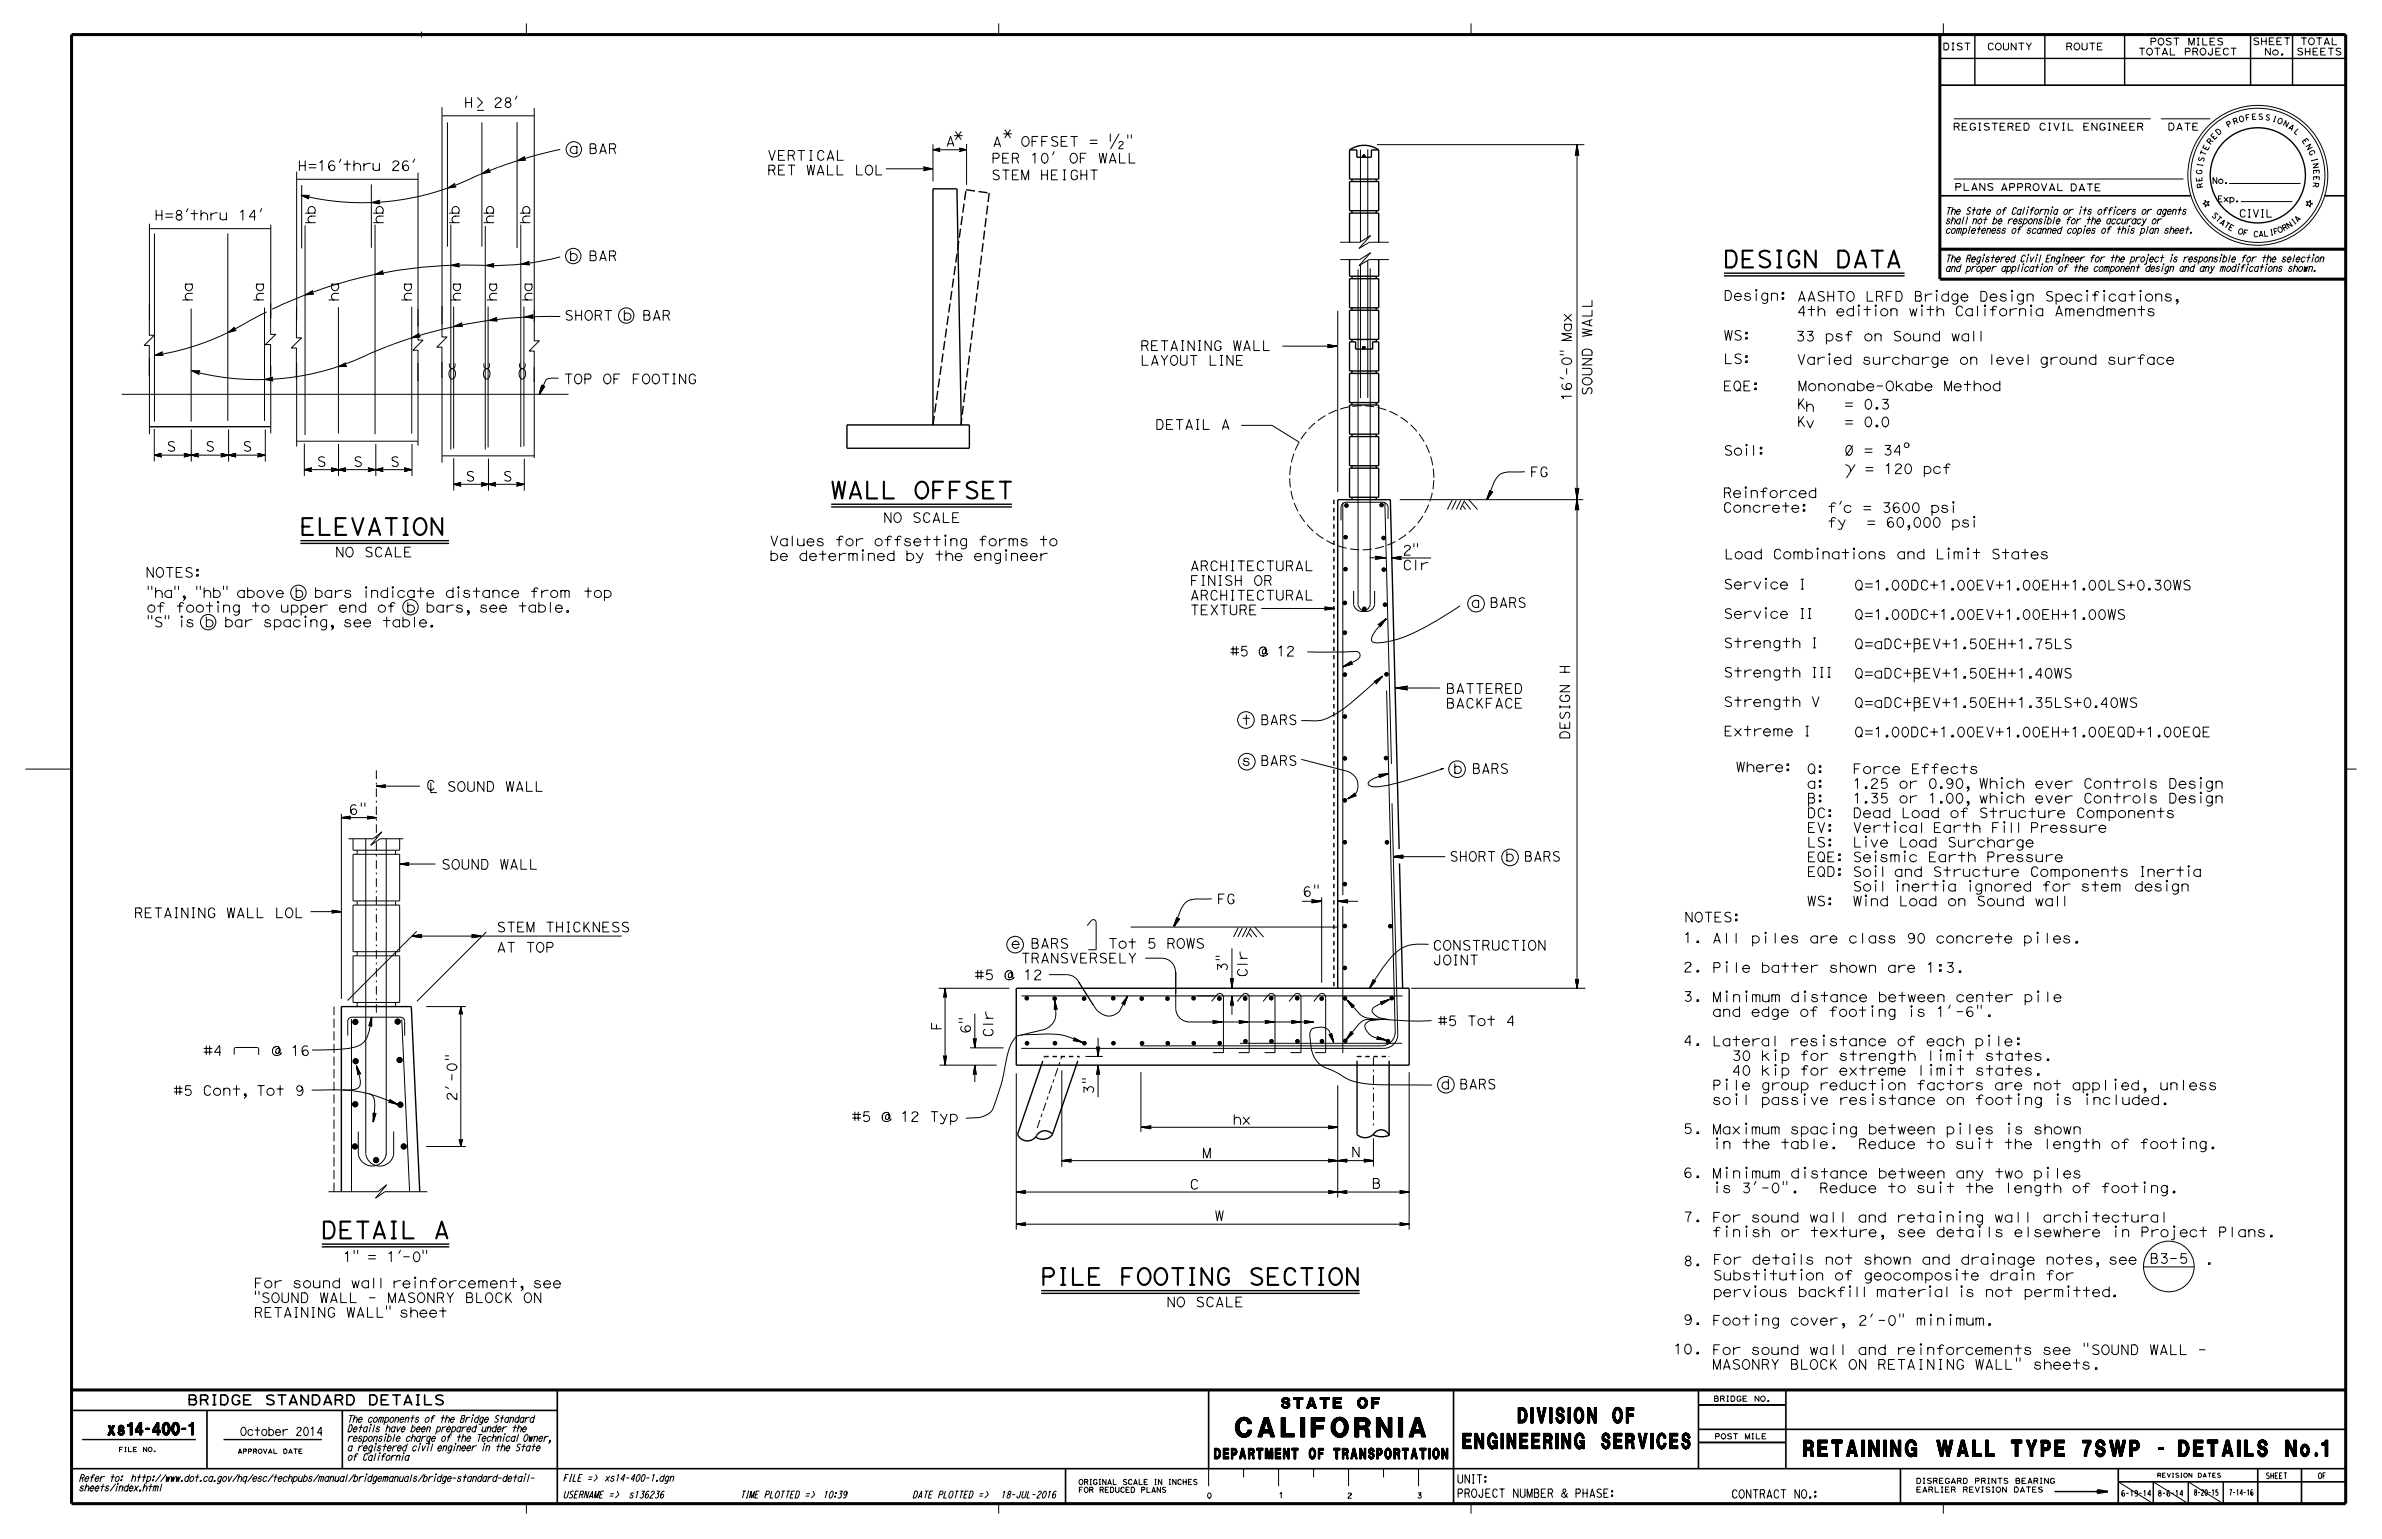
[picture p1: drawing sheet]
<svg xmlns="http://www.w3.org/2000/svg" width="432mm" height="279mm" viewBox="0 0 432 279" stroke-linecap="round" stroke-linejoin="round" font-family="sans-serif">
<defs><g id="words">
<text font-size="3.5" x="223.9" y="260.5">CALIFORNIA</text>
<g font-size="3">
<text x="312.3" y="48.5">DESIGN DATA</text>
<text x="150.5" y="90.4">WALL OFFSET</text>
<text x="54.3" y="97">ELEVATION</text>
<text x="58.2" y="224.5">DETAIL A</text>
<text x="188.6" y="233">PILE FOOTING SECTION</text>
<text x="326.9" y="264.1">RETAINING WALL TYPE 7SWP - DETAILS No.1</text>
</g>
<g font-size="2.8">
<text x="265.2" y="262.7">ENGINEERING SERVICES</text>
<text x="275.2" y="258">DIVISION OF</text>
</g>
<text font-size="2.2" x="19.5" y="260.2">xs14-400-1</text>
<g font-size="1.9">
<text x="232.3" y="255.3">STATE OF</text>
<text x="220.1" y="264.5">DEPARTMENT OF TRANSPORTATION</text>
</g>
<g font-size="1.8">
<text x="84.1" y="19.5">H&gt; 28’</text>
<text x="103.1" y="27.8">a BAR</text>
<text x="139.1" y="29.1">VERTICAL</text>
<text x="171.4" y="26.5">A</text>
<text x="172.8" y="25.5">*</text>
<text x="179.7" y="29.6">PER 10’ OF WALL</text>
<text x="181.8" y="25.2">*</text>
<text x="53.9" y="30.9">H=16’thru 26’</text>
<text x="139.1" y="31.7">RET WALL LOL</text>
<text x="179.7" y="32.6">STEM HEIGHT</text>
<text x="28" y="39.9">H=8’thru 14’</text>
<text x="57.1" y="40.7" transform="rotate(-90 57.1 40.7)">hb</text>
<text x="69.5" y="40.7" transform="rotate(-90 69.5 40.7)">hb</text>
<text x="83.2" y="40.7" transform="rotate(-90 83.2 40.7)">hb</text>
<text x="89.5" y="40.7" transform="rotate(-90 89.5 40.7)">hb</text>
<text x="96.1" y="40.7" transform="rotate(-90 96.1 40.7)">hb</text>
<text x="103.1" y="47.3">b BAR</text>
<text x="34.9" y="54.7" transform="rotate(-90 34.9 54.7)">ha</text>
<text x="47.8" y="54.7" transform="rotate(-90 47.8 54.7)">ha</text>
<text x="61.4" y="54.7" transform="rotate(-90 61.4 54.7)">ha</text>
<text x="74.6" y="54.7" transform="rotate(-90 74.6 54.7)">ha</text>
<text x="83.5" y="54.7" transform="rotate(-90 83.5 54.7)">ha</text>
<text x="90.1" y="54.7" transform="rotate(-90 90.1 54.7)">ha</text>
<text x="96.5" y="54.7" transform="rotate(-90 96.5 54.7)">ha</text>
<text x="102.3" y="58.1">SHORT b BAR</text>
<text x="312.4" y="54.5">Design:</text>
<text x="325.7" y="57.3">4th edition with California Amendments</text>
<text x="325.7" y="54.6">AASHTO LRFD Bridge Design Specifications,</text>
<text x="206.7" y="63.6">RETAINING WALL</text>
<text x="288.6" y="61.2" transform="rotate(-90 288.6 61.2)">WALL</text>
<text x="312.4" y="61.7">WS:</text>
<text x="312.4" y="65.9">LS:</text>
<text x="325.5" y="61.8">33 psf on Sound wall</text>
<text x="102.2" y="69.6">TOP OF FOOTING</text>
<text x="206.7" y="66.2">LAYOUT LINE</text>
<text x="288.6" y="71.8" transform="rotate(-90 288.6 71.8)">SOUND</text>
<text x="312.3" y="70.9">EQE:</text>
<text x="325.7" y="66.1">Varied surcharge on level ground surface</text>
<text x="325.9" y="70.9">Mononabe-Okabe Method</text>
<text x="209.4" y="77.9">DETAIL A</text>
<text x="284.9" y="72.7" transform="rotate(-90 284.9 72.7)">16’-0&quot; Max</text>
<text x="325.7" y="74.1">K</text>
<text x="325.7" y="77.3">Kv</text>
<text x="327.2" y="74.6">h</text>
<text x="334.3" y="77.4">= 0.0</text>
<text x="334.3" y="74.2">= 0.3</text>
<text x="30.2" y="81.8">S</text>
<text x="37.2" y="81.8">S</text>
<text x="44" y="81.8">S</text>
<text x="312.4" y="82.6">Soil:</text>
<text x="334.2" y="82.6">/</text>
<text x="334.3" y="82.5">0 = 34^</text>
<text x="57.4" y="84.6">S</text>
<text x="64" y="84.6">S</text>
<text x="70.7" y="84.6">S</text>
<text x="84.4" y="87.2">S</text>
<text x="91.1" y="87.2">S</text>
<text x="277.4" y="86.4">FG</text>
<text x="338" y="85.9">= 120 pcf</text>
<text x="160.1" y="94.7">NO SCALE</text>
<text x="312.3" y="92.9">Concrete:</text>
<text x="312.3" y="90.2">Reinforced</text>
<text x="331.3" y="95.6">fy</text>
<text x="331.3" y="92.9">f’c = 3600 psi</text>
<text x="337.1" y="95.6">= 60,000 psi</text>
<text x="60.7" y="101">NO SCALE</text>
<text x="139.5" y="101.6">be determined by the engineer</text>
<text x="139.5" y="99">Values for offsetting forms to</text>
<text x="254.2" y="100.6">2&quot;</text>
<text x="312.5" y="101.3">Load Combinations and Limit States</text>
<text x="26.3" y="104.7">NOTES:</text>
<text x="215.7" y="106.1">FINISH OR</text>
<text x="215.7" y="103.5">ARCHITECTURAL</text>
<text x="254.2" y="103.3">Clr</text>
<text x="312.4" y="106.8">Service I</text>
<text x="336.1" y="107">Q=1.00DC+1.00EV+1.00EH+1.00LS+0.30WS</text>
<text x="26.6" y="113.7">&quot;S&quot; is b bar spacing, see table.</text>
<text x="26.6" y="111">of footing to upper end of b bars, see table.</text>
<text x="26.6" y="108.3">&quot;ha&quot;, &quot;hb&quot; above b bars indicate distance from top</text>
<text x="215.7" y="111.5">TEXTURE</text>
<text x="215.7" y="108.8">ARCHITECTURAL</text>
<text x="266.7" y="110.1">a BARS</text>
<text x="312.4" y="112.1">Service II</text>
<text x="336.1" y="112.3">Q=1.00DC+1.00EV+1.00EH+1.00WS</text>
<text x="223" y="118.9">#5 @ 12</text>
<text x="312.4" y="117.5">Strength I</text>
<text x="336.1" y="117.6">Q=aDC+BEV+1.50EH+1.75LS</text>
<text x="262.1" y="125.7">BATTERED</text>
<text x="284.6" y="122.2" transform="rotate(-90 284.6 122.2)">H</text>
<text x="312.4" y="122.8">Strength III</text>
<text x="336.1" y="123">Q=aDC+BEV+1.50EH+1.40WS</text>
<text x="225.1" y="131.4">t BARS</text>
<text x="262.1" y="128.4">BACKFACE</text>
<text x="312.4" y="128.1">Strength V</text>
<text x="336.1" y="128.3">Q=aDC+BEV+1.50EH+1.35LS+0.40WS</text>
<text x="284.6" y="134.1" transform="rotate(-90 284.6 134.1)">DESIGN</text>
<text x="312.4" y="133.4">Extreme I</text>
<text x="336.1" y="133.6">Q=1.00DC+1.00EV+1.00EH+1.00EQD+1.00EQE</text>
<text x="225.1" y="138.8">s BARS</text>
<text x="263.4" y="140.2">b BARS</text>
<text x="314.6" y="140">Where:</text>
<text x="327.5" y="142.9">a:</text>
<text x="327.5" y="140.3">Q:</text>
<text x="335.8" y="142.9">1.25 or 0.90, Which ever Controls Design</text>
<text x="335.8" y="140.3">Force Effects</text>
<text x="63.2" y="147.7">6&quot;</text>
<text x="327.5" y="148.3">DC:</text>
<text x="327.5" y="145.6">B:</text>
<text x="335.8" y="148.3">Dead Load of Structure Components</text>
<text x="335.8" y="145.6">1.35 or 1.00, which ever Controls Design</text>
<text x="327.5" y="153.6">LS:</text>
<text x="327.5" y="150.9">EV:</text>
<text x="335.8" y="153.6">Live Load Surcharge</text>
<text x="335.8" y="150.9">Vertical Earth Fill Pressure</text>
<text x="80" y="157.6">SOUND WALL</text>
<text x="262.7" y="156.2">SHORT b BARS</text>
<text x="327.5" y="158.9">EQD:</text>
<text x="327.5" y="156.3">EQE:</text>
<text x="335.8" y="161.6">Soil inertia ignored for stem design</text>
<text x="335.8" y="158.9">Soil and Structure Components Inertia</text>
<text x="335.8" y="156.3">Seismic Earth Pressure</text>
<text x="24.3" y="166.4">RETAINING WALL LOL</text>
<text x="220.6" y="163.9">FG</text>
<text x="236.1" y="162.5">6&quot;</text>
<text x="305.3" y="167.2">NOTES:</text>
<text x="327.5" y="164.3">WS:</text>
<text x="335.8" y="164.3">Wind Load on Sound wall</text>
<text x="90" y="172.6">AT TOP</text>
<text x="90" y="169">STEM THICKNESS</text>
<text x="183.3" y="171.9">e BARS</text>
<text x="199.1" y="171.9">Tot 5 ROWS</text>
<text x="259.7" y="172.3">CONSTRUCTION</text>
<text x="304.7" y="170.9">1.</text>
<text x="310.4" y="171">All piles are class 90 concrete piles.</text>
<text x="176.7" y="177.6">#5 @ 12</text>
<text x="184" y="174.6">TRANSVERSELY</text>
<text x="226.1" y="177.2" transform="rotate(-90 226.1 177.2)">Clr</text>
<text x="259.7" y="175">JOINT</text>
<text x="304.7" y="176.2">2.</text>
<text x="310.4" y="176.3">Pile batter shown are 1:3.</text>
<text x="260.6" y="186">#5 Tot 4</text>
<text x="304.7" y="181.6">3.</text>
<text x="310.4" y="181.6">Minimum distance between center pile</text>
<text x="310.4" y="184.3">and edge of footing is 1’-6&quot;.</text>
<text x="36.8" y="191.4">#4</text>
<text x="46.7" y="191.4">@ 16</text>
<text x="170.6" y="186.9" transform="rotate(-90 170.6 186.9)">F</text>
<text x="175.9" y="187.4" transform="rotate(-90 175.9 187.4)">6&quot;</text>
<text x="180" y="188.1" transform="rotate(-90 180 188.1)">Clr</text>
<text x="304.7" y="189.5">4.</text>
<text x="310.4" y="189.6">Lateral resistance of each pile:</text>
<text x="261.2" y="197.5">d BARS</text>
<text x="310.4" y="197.6">Pile group reduction factors are not applied, unless</text>
<text x="312.7" y="195">40 kip for extreme limit states.</text>
<text x="312.8" y="192.3">30 kip for strength limit states.</text>
<text x="31.4" y="198.6">#5 Cont, Tot 9</text>
<text x="82.8" y="199.7" transform="rotate(-90 82.8 199.7)">2’-0&quot;</text>
<text x="154.4" y="203.3">#5 @ 12 Typ</text>
<text x="223.4" y="203.9">hx</text>
<text x="310.4" y="200.3">soil passive resistance on footing is included.</text>
<text x="217.9" y="209.9">M</text>
<text x="244.9" y="209.8">N</text>
<text x="304.7" y="205.5">5.</text>
<text x="310.4" y="205.6">Maximum spacing between piles is shown</text>
<text x="310.4" y="208.3">in the table.</text>
<text x="334.6" y="208.3">Reduce to suit the length of footing.</text>
<text x="215.6" y="215.6">C</text>
<text x="248.6" y="215.5">B</text>
<text x="304.7" y="213.5">6.</text>
<text x="310.4" y="213.6">Minimum distance between any two piles</text>
<text x="220.2" y="221.3">W</text>
<text x="304.7" y="221.5">7.</text>
<text x="310.4" y="216.3">is 3’-0&quot;.</text>
<text x="310.4" y="221.6">For sound wall and retaining wall architectural</text>
<text x="327.8" y="216.3">Reduce to suit the length of footing.</text>
<text x="310.4" y="224.3">finish or texture, see details elsewhere in Project Plans.</text>
<text x="46" y="233.5">For sound wall reinforcement, see</text>
<text x="62.1" y="228.8">1&quot; = 1’-0&quot;</text>
<text x="304.7" y="229.5">8.</text>
<text x="310.5" y="229.2">For details not shown and drainage notes, see</text>
<text x="310.5" y="232.1">Substitution of geocomposite drain for</text>
<text x="389.7" y="229.1">B3-5</text>
<text x="400.5" y="229.2">.</text>
<text x="46" y="238.8">RETAINING WALL&quot; sheet</text>
<text x="46" y="236.2">&quot;SOUND WALL - MASONRY BLOCK ON</text>
<text x="211.4" y="237">NO SCALE</text>
<text x="310.5" y="235.1">pervious backfill material is not permitted.</text>
<text x="303.3" y="245.5">10.</text>
<text x="304.7" y="240.2">9.</text>
<text x="310.4" y="240.3">Footing cover, 2’-0&quot; minimum.</text>
<text x="310.4" y="245.6">For sound wall and reinforcements see &quot;SOUND WALL -</text>
<text x="310.4" y="248.3">MASONRY BLOCK ON RETAINING WALL&quot; sheets.</text>
<text x="33.9" y="254.7">BRIDGE STANDARD DETAILS</text>
</g>
<g font-size="1.5">
<text x="43.5" y="260.3">October 2014</text>
<text x="264.1" y="268.9">UNIT:</text>
<text x="264.1" y="271.5">PROJECT NUMBER &amp; PHASE:</text>
<text x="313.8" y="271.6">CONTRACT NO.:</text>
</g>
<text font-size="1.4" x="405.9" y="39.4">CIVIL</text>
<g font-size="1.3">
<text x="354" y="23.6">REGISTERED CIVIL ENGINEER</text>
<text x="392.9" y="23.6">DATE</text>
<text x="354.3" y="34.5">PLANS</text>
<text x="362.6" y="34.6">APPROVAL</text>
<text x="375.2" y="34.6">DATE</text>
<text x="352.6" y="40.6">shall not be responsible for the accuracy or</text>
<text x="352.6" y="38.9">The State of California or its officers or agents</text>
<text x="352.6" y="47.5">The Registered Civil Engineer for the project is responsible for the selection</text>
<text x="352.6" y="42.3">completeness of scanned copies of this plan sheet.</text>
<text x="352.6" y="49.2">and proper application of the component design and any modifications shown.</text>
<text x="62.9" y="257.9">The components of the Bridge Standard</text>
<text x="62.9" y="263.1">a registered civil engineer in the State</text>
<text x="62.9" y="261.4">responsible charge of the Technical Owner,</text>
<text x="62.9" y="259.6">Details have been prepared under the</text>
<text x="14.3" y="268.6">Refer to:</text>
<text x="22.9" y="268.6">http://www.dot.ca.gov/hq/esc/techpubs/manual/bridgemanuals/bridge-standard-detail-</text>
<text x="62.9" y="264.8">of California</text>
<text x="102" y="268.6">FILE =&gt;</text>
<text x="109.5" y="268.6">xs14-400-1.dgn</text>
<text x="14.3" y="270.4">sheets/index.html</text>
<text x="102" y="271.6">USERNAME =&gt;</text>
<text x="113.9" y="271.6">s136236</text>
<text x="134.1" y="271.6">TIME PLOTTED =&gt;</text>
<text x="149.1" y="271.6">10:39</text>
<text x="165.4" y="271.6">DATE PLOTTED =&gt;</text>
<text x="181.3" y="271.6">18-JUL-2016</text>
</g>
<g font-size="1.2">
<text x="352.1" y="9.1">DIST</text>
<text x="360.2" y="9.1">COUNTY</text>
<text x="374.4" y="9.1">ROUTE</text>
<text x="387.6" y="10">TOTAL PROJECT</text>
<text x="389.7" y="8.2">POST MILES</text>
<text x="408.3" y="8.1">SHEET</text>
<text x="410.4" y="10">No.</text>
<text x="416.3" y="10">SHEETS</text>
<text x="416.9" y="8.1">TOTAL</text>
</g>
<g font-size="1.1">
<text x="401" y="33.3">No.</text>
<text x="401.9" y="36.6">Exp.</text>
<text x="410.7" y="268.1">SHEET</text>
<text x="420.2" y="268.1">OF</text>
<text x="384.5" y="271.3">6-19-14</text>
<text x="391.1" y="271.3">8-6-14</text>
<text x="397.7" y="271.1">8-20-15</text>
<text x="404" y="271.1">7-14-16</text>
</g>
<g font-size="1">
<text x="403.9" y="23.2" transform="rotate(-31 403.9 23.2)">P</text>
<text x="405" y="22.6" transform="rotate(-20 405 22.6)">R</text>
<text x="406" y="22.2" transform="rotate(-15 406 22.2)">O</text>
<text x="407.1" y="21.9" transform="rotate(-10 407.1 21.9)">F</text>
<text x="408.2" y="21.7" transform="rotate(-4 408.2 21.7)">E</text>
<text x="409.3" y="21.7" transform="rotate(1 409.3 21.7)">S</text>
<text x="410.5" y="21.7" transform="rotate(12 410.5 21.7)">S</text>
<text x="411.8" y="22" transform="rotate(17 411.8 22)">I</text>
<text x="412.7" y="22.2" transform="rotate(22 412.7 22.2)">O</text>
<text x="413.7" y="22.7" transform="rotate(28 413.7 22.7)">N</text>
<text x="414.7" y="23.2" transform="rotate(33 414.7 23.2)">A</text>
<text x="415.7" y="23.9" transform="rotate(44 415.7 23.9)">L</text>
<text x="399.4" y="29.5" transform="rotate(-74 399.4 29.5)">S</text>
<text x="399.7" y="28.4" transform="rotate(-69 399.7 28.4)">T</text>
<text x="400.2" y="27.4" transform="rotate(-63 400.2 27.4)">E</text>
<text x="400.7" y="26.3" transform="rotate(-53 400.7 26.3)">R</text>
<text x="401.4" y="25.4" transform="rotate(-47 401.4 25.4)">E</text>
<text x="402.1" y="24.6" transform="rotate(-42 402.1 24.6)">D</text>
<text x="417.3" y="25.5" transform="rotate(55 417.3 25.5)">E</text>
<text x="417.9" y="26.4" transform="rotate(60 417.9 26.4)">N</text>
<text x="418.4" y="27.4" transform="rotate(65 418.4 27.4)">G</text>
<text x="419" y="28.8" transform="rotate(76 419 28.8)">I</text>
<text x="419.2" y="29.6" transform="rotate(81 419.2 29.6)">N</text>
<text x="399.1" y="31.7" transform="rotate(-85 399.1 31.7)">G</text>
<text x="399.2" y="32.9" transform="rotate(-96 399.2 32.9)">E</text>
<text x="399.2" y="30.4" transform="rotate(-79 399.2 30.4)">I</text>
<text x="399.4" y="34" transform="rotate(-101 399.4 34)">R</text>
<text x="419.4" y="33" transform="rotate(98 419.4 33)">R</text>
<text x="419.4" y="30.7" transform="rotate(87 419.4 30.7)">E</text>
<text x="419.4" y="31.9" transform="rotate(92 419.4 31.9)">E</text>
<text x="400.8" y="39.1" transform="rotate(46 400.8 39.1)">S</text>
<text x="401.5" y="39.8" transform="rotate(41 401.5 39.8)">T</text>
<text x="402.2" y="40.4" transform="rotate(37 402.2 40.4)">A</text>
<text x="403" y="41" transform="rotate(32 403 41)">T</text>
<text x="403.8" y="41.5" transform="rotate(27 403.8 41.5)">E</text>
<text x="414" y="41.9" transform="rotate(-29 414 41.9)">R</text>
<text x="414.9" y="41.5" transform="rotate(-34 414.9 41.5)">N</text>
<text x="415.9" y="40.8" transform="rotate(-38 415.9 40.8)">I</text>
<text x="416.4" y="40.4" transform="rotate(-43 416.4 40.4)">A</text>
<text x="405.6" y="42.3" transform="rotate(18 405.6 42.3)">O</text>
<text x="406.5" y="42.6" transform="rotate(13 406.5 42.6)">F</text>
<text x="408.4" y="42.9" transform="rotate(4 408.4 42.9)">C</text>
<text x="409.4" y="42.9" transform="rotate(-1 409.4 42.9)">A</text>
<text x="410.4" y="42.9" transform="rotate(-6 410.4 42.9)">L</text>
<text x="411.5" y="42.7" transform="rotate(-10 411.5 42.7)">I</text>
<text x="412.3" y="42.5" transform="rotate(-15 412.3 42.5)">F</text>
<text x="413.1" y="42.3" transform="rotate(-24 413.1 42.3)">O</text>
<text x="310.6" y="254.1">BRIDGE NO.</text>
<text x="310.8" y="260.9">POST MILE</text>
<text x="347.3" y="269">DISREGARD PRINTS BEARING</text>
<text x="347.3" y="270.6">EARLIER REVISION DATES</text>
</g>
<g font-size=".9">
<text x="195.5" y="269.2">ORIGINAL SCALE IN INCHES</text>
<text x="195.5" y="270.6">FOR REDUCED PLANS</text>
<text x="218.7" y="271.6">0</text>
<text x="231.8" y="271.6">1</text>
<text x="244.2" y="271.6">2</text>
<text x="256.9" y="271.6">3</text>
</g>
<g font-size=".8">
<text x="21.5" y="263.2">FILE NO.</text>
<text x="43" y="263.5">APPROVAL DATE</text>
<text x="391" y="267.9">REVISION DATES</text>
</g>
</g></defs>
<g fill="none" stroke="#000" stroke-width=".18">
<path d="M76.4 5.7v1.1M80.1 19.4v39.4M93.7 17.4l-.3 .6M95.4 4.2v2.1M96.8 19.6v38.8M181 4.2v2.1M266.7 4.2v2.1M352.3 4.2v2.1M34.1 37.8l-.3 .6M47.4 37.8l-.2 .6M53.8 32.5h22M53.8 31.1v27"/>
<path d="M54.6 35.4h1.5l-.3 .3 .2 .4zM54.7 33.6v11.4M55.9 35.6h-.3l.3 .2M56 35.6h-.8l.7 .3M56 35.5h-1.1l1 .5M61.8 28.9l-.3 .5M67.3 33.4v11.5M67.3 36.7l1.5-.4-.1 .4 .2 .3zM68.7 36.6l-.3 .1M68.7 36.5l-.7 .2M68.8 36.4l-1.1 .3M75.2 28.9l-.3 .5"/>
<path d="M75.8 31.3v27.9M80.2 21h16.6M81.1 22.2v22.5M81.1 34.1l1.4-.8-.1 .4 .3 .2zM82.4 33.6l-.3 .1h.3M82.4 33.5l-.6 .4 .7-.1M82.4 33.4l-.9 .6 1.1-.2M87.4 22.2v22.5M87.4 31.5l1.2-.9v.4l.3 .2zM88.6 30.9l-.3 .2 .4-.1M88.6 30.8l-.6 .4 .7-.1M88.6 30.7l-.9 .7 1.1-.2"/>
<path d="M89.3 30.7l-1.4 .6a58.4 58.4 0 0 1-14.9 4.9 46.3 46.3 0 0 1-18.4-.8M93.7 29.2l1.4-.8-.1 .4 .3 .2zM93.7 22.1v22.9M95 28.7l-.3 .2 .4-.1M95.1 28.6l-.7 .4 .7-.1M95.1 28.5l-1 .6 1.1-.1M101.6 27.1l-6.2 1.6-6.1 2.1M160.6 30.6h8.5M167.4 30.2l1.7 .4-1.7 .4 .2-.4zM167.5 30.3l1.2 .3-1.2 .3M167.5 30.4l.8 .2-.8 .2M167.6 30.5l.3 .1-.3 .1"/>
<path d="M169.1 27.2h6.1M169.1 27.2l1.3-.4-.2 .4 .2 .3zM169.1 26.2v6.7M169.4 27.2l.9-.3-.2 .3 .2 .2zM169.5 27.2l.7-.2-.1 .2 .1 .1zM169.7 27.2l.4-.1v.1zM169.7 27.1l.3 .1h-.3M173.9 26.8l1.3 .4-1.3 .3 .2-.3zM174.1 26.9l.9 .3-.9 .2 .1-.2zM174.2 27l.6 .2-.6 .1 .1-.1zM174.3 27.1l.3 .1h-.3zM174.6 27.1l-.3 .1h.3"/>
<path d="M175.2 26.1v7.4M180.2 26.6l.6-1.8 .6 1.8M180.3 26.2h.9M185.5 24.9a.73 .73 0 0 1 .9 .1 .73 .73 0 0 1 .1 .9 .68 .68 0 0 1-.8 .6 .68 .68 0 0 1-.5-.9zM187.1 25.6h.7M188.1 24.7h-1v1.8M188.9 25.6h.7M189.9 24.7h-1v1.8M191.1 27.5l-.3 .6M191.7 24.9a.58 .58 0 0 0-.7-.2 .58 .58 0 0 0-.3 .6l.5 .3a.47 .47 0 0 1 .5 .3 .47 .47 0 0 1-.2 .6h-.5l-.3-.2M192.4 25.6h.7M193.4 24.7h-1v1.8h1.1"/>
<path d="M194.1 24.7h1.2M194.7 24.7v1.8M197.6 25.4h1.3M197.6 26h1.3M201.3 24.3v1.3M202.8 25.9a.37 .37 0 0 1 .5-.3 .37 .37 0 0 1 .3 .5l-.7 .6-.1 .3h.8M202.8 24.3l-1.5 2.7M204.4 24.4v.7M205.1 24.4v.7M246.6 27.1v16.8M247.2 28.2l.1 .1zM247.3 28.3h.1"/>
<path d="M247.9 27.1v15.9M249.6 26.2h37.6M285.7 28.2l.2-.2 .1 .2M285.9 26.2v153M285.9 26.2l.3 2.1-.2-.1M285.9 26.2l-.2 2M285.9 26.2l-.1 1.9M285.9 26.2l.2 2M285.9 26.2l-.3 2M285.9 26.2l.1 2M285.9 26.2l-.4 2.1 .2-.1M285.9 26.2l.1 1.9"/>
<path d="M354.2 21.5h35.7M354.2 32.5h41.6M367.6 38l-.2 .9M370.8 39.7l-.2 .9M372 38l-.3 .9M377.2 38l-.2 .9M383.4 38l-.2 .9M391.7 21.5h9M399.7 36.3l.3 .4 .4-.2-.2 .4 .3 .4-.5-.2-.2 .4v-.4l-.5-.2 .4-.1zM404.1 33.3h12.9M406.2 36.6h9.4M418.1 36.5l.4 .2 .3-.4v.5l.4 .1-.4 .2v.4l-.3-.3-.4 .1 .3-.4z"/>
<path d="M27.1 55.2v5.6h.9l-1.9 1.8h1v5.6M27.1 41.5h22M27.1 40.6v17.5M28 42.3v34.1M34.7 56v20.4M41.3 42.3v34M42.5 59.6l-.3 .2h.4M42.5 59.4l-.9 .8 1.1-.3M42.5 59.5l-.6 .5 .7-.2M45.1 58.2a46.2 46.2 0 0 1-17.1 6.2M47.9 55.8v20.5M48.3 56.6l-3.2 1.6"/>
<path d="M49.1 55v5.6h.9l-1.9 1.9h1l-.1 5.6M49.1 40.7v17M53.7 55.6v5.7h1l-1.9 1.8h.9v5.6M55.3 40.9v38M55.3 53.5l1.4-.8-.1 .4 .3 .2zM56.6 53l-.3 .2 .3-.1M56.6 52.9l-.6 .4 .7-.1M56.6 52.8l-.9 .6 1.1-.1M61.3 55.7v22.9M68 40.7v38M68 49.8l1.4-.7-.1 .3 .3 .3zM69.3 49.4l-.3 .1h.3"/>
<path d="M69.3 49.3l-.6 .3h.7M69.4 49.2l-1.1 .5 1.2-.1M74.6 55.6v23M75.8 56v5.7h.9l-1.9 1.8h1v5.6M80.1 55.5v5.6h.9l-1.8 1.8h.9v5.7M81.7 40.7v40.8M81.7 48.1l1.6-.4-.2 .4 .2 .3zM82.2 55.6v25.7M82.3 59.2l1.4-.7-.1 .4 .3 .3zM82.8 48.1l5.7 .1M82.9 48.1a81.6 81.6 0 0 0-33.6 8M83.1 48l-.3 .1 .3 .1"/>
<path d="M83.2 47.9l-.7 .2 .7 .1M83.2 47.8l-1.1 .3 1.1 .2M83.6 58.8l-.3 .2h.4M83.7 58.7l-.7 .3h.7M83.7 58.6l-1 .5h1.1M88 41v40.5M88 48.1l1.5-.3-.2 .3 .3 .4zM88.4 48.1l1.1 .3M88.5 55.6v25.5M88.6 58.1l1.5-.6-.2 .4 .3 .3zM88.9 58.1h1.2M89.4 48l-.3 .1 .3 .1"/>
<path d="M89.4 47.9l-.7 .2 .7 .2M89.5 47.9l-1.1 .2M89.9 57.8l-.3 .2h.4M90 57.7l-.7 .3 .7 .1M90 57.6l-1.1 .5M94.4 40.7v40.4M94.5 47.9l1.4-.5-.1 .3 .2 .3zM95 55.6v25.3M95.1 57.5l1.5-.4-.2 .3 .2 .3zM95.8 47.7l-.3 .1h.3M95.9 47.6l-.7 .2 .7 .1M95.9 47.5l-1.1 .4 1.2 .1"/>
<path d="M96.5 57.3l-.3 .1 .3 .1M96.5 57.2l-.7 .2 .7 .2M96.6 57.2l-1.2 .3 1.2 .2M96.9 56.2l-.1 5.6h1l-1.9 1.9h.9v5.6M101.6 57.4a81.7 81.7 0 0 0-30.3 5M101.6 46.6a46.2 46.2 0 0 1-13.2 1.5M242.5 56.4v32.8M242.9 43.9h3.6l2-1.2-2.2 2.4 1.9-1.2h3.6M243 47.1h3.5l2-1.3-2.2 2.4 1.9-1.1h3.6M246.2 48.8v60.8a1.52 1.52 0 0 0 1.5 1.3 1.52 1.52 0 0 0 1.5-1.3v-2.5M246.6 48v24.2M247.9 47.2v24.9"/>
<path d="M248.4 48.7v60.9a1.53 1.53 0 0 1-1.5 1.3 1.53 1.53 0 0 1-1.5-1.3v-2.4M318.4 53.2v1.3M337 56v1.3M340 56v1.3M348.4 56v1.3M351.1 53.3v1.3M359.6 46.6l-.2 .9M359.8 56v1.3M364.7 53.3v1.3M366.7 48.3l-.2 .9M367.6 46.6l-.2 .9M368.2 56v1.3"/>
<path d="M369.2 46.6l-.2 .9M370.1 48.3l-.2 .9M374 46.6l-.2 .9M377.9 41.4l-.2 .9M378.4 53.3v1.3M381.4 53.3v1.3M385.9 41.4l-.2 .9M388 53.3v1.3M389.4 46.6l-.4 1.2-.2 .1M392.1 48.3l-.2 .9M393.7 46.6l-.2 .9M402.6 46.6l-.2 .9"/>
<path d="M405.8 48.3l-.2 .9M407.4 48.3l-.2 .9M410.9 48.3l-.3 .9M419.3 46.6l-.2 .9M22.1 71.5h81M27.1 77.4h22M27.1 64.9v13.8M28 77.8v5.9M28 64.4l1.4-.6-.1 .4 .3 .2zM29.3 64.1l-.3 .1h.4M29.4 64l-.7 .3h.7M29.4 63.9l-1 .5h1.1"/>
<path d="M34.7 77.9v5.8M34.7 67.2h1.6l-.3 .3 .1 .4zM36 67.5h-.3l.3 .1M36.1 67.4h-.7l.6 .3M36.2 67.3h-1.2l1.1 .5M41.3 60.3l1.2-1v.4l.3 .2zM41.4 77.9v5.8M47.9 68.8l1.6-.4-.2 .3 .2 .4zM48.1 77.9v5.8M49.1 66.3v12.3M49.3 68.7l-.3 .1h.3M49.4 68.6l-.8 .2 .8 .1"/>
<path d="M49.4 68.5l-1.1 .3 1.1 .2M53.8 80h21.9M53.8 65.7v15.3M61.3 66.5l1.4-.7-.1 .3 .3 .3zM62.6 66.1l-.3 .1h.3M62.6 66l-.6 .3h.7M62.7 65.9l-1.1 .5h1.2M71.3 62.4l-2.5 1a53.7 53.7 0 0 1-17.3 5.2 46.3 46.3 0 0 1-16-1.1M74.6 61.3l1.4-.8-.1 .3 .3 .3zM75.8 65.8v15M75.9 60.8l-.3 .1h.3M75.9 60.7l-.6 .3h.7"/>
<path d="M75.9 60.6l-.9 .5 1.1-.1M80.1 65.7v18.2M81.7 66.9l.3-.1a1.05 1.05 0 0 1 .6 1 1.05 1.05 0 0 1-.6 .9 1.08 1.08 0 0 1-.3-1.8zM82.5 65.9v.4a.51 .51 0 0 1-.5 .5 .51 .51 0 0 1-.5-.5v-.4M88 66.9l.2-.1a1.05 1.05 0 0 1 .6 1 1.05 1.05 0 0 1-.6 .9 1.08 1.08 0 0 1-.2-1.8zM88.7 65.9v.4a.51 .51 0 0 1-.5 .5 .51 .51 0 0 1-.5-.5v-.4M94.5 66.9l.2-.1a1.05 1.05 0 0 1 .6 1 1.05 1.05 0 0 1-.6 .9 1.08 1.08 0 0 1-.2-1.8zM95.2 65.9v.4a.51 .51 0 0 1-.5 .5 .51 .51 0 0 1-.5-.5v-.4M96.8 66.6v16.4M101.2 68.6h-.9a1.31 1.31 0 0 0-1.6 .9l-.9 1.9M225 77.1h5.6l4.9 3.1M232.5 62.8h9.8"/>
<path d="M240.7 62.6l1.6 .2M240.8 62.7l1.5 .1M242.3 62.8l-1.6 .2v-.1M242.3 62.8l-1.6 .2M242.3 62.8h-1.5M242.3 62.8l-1.6 .1M242.3 62.8l-1.6-.3 .1 .3-.1 .1M247.2 63l.1 .1zM282.8 64.3h.6M282.8 63.7h.6M282.8 68.4l.6 .3M331.6 64.8v1.3"/>
<path d="M28 82.5l1.3-.3-.3 .3 .3 .3zM28 82.5h20.1M28.2 82.5l.9-.2-.1 .2 .1 .3zM28.4 82.5l.6-.1-.1 .1 .1 .2zM28.6 82.5l.3-.1v.2zM28.6 82.5l.2 .1h-.2M33.4 82.2l1.3 .3-1.3 .3 .2-.3zM33.5 82.3l.9 .2-.9 .3 .2-.3zM33.6 82.4l.7 .1-.7 .2 .1-.2zM33.7 82.4l.4 .1-.4 .1zM34.1 82.5l-.3 .1h.3M34.7 82.5l1.3-.3-.2 .3 .2 .3z"/>
<path d="M34.9 82.5l.9-.2-.1 .2 .1 .3zM35.1 82.5l.6-.1-.1 .1 .1 .2zM35.3 82.5l.4-.1v.2zM35.3 82.5l.3 .1h-.3M40.1 82.2l1.3 .3-1.3 .3 .2-.3zM40.2 82.3l.9 .2-.9 .3 .2-.3zM40.3 82.4l.6 .1-.6 .2 .1-.2zM40.4 82.4l.4 .1-.4 .1zM40.8 82.5l-.3 .1h.3M41.5 82.5l1.2-.3-.2 .3 .2 .3zM41.7 82.5l.9-.2-.1 .2 .1 .3zM41.9 82.5l.6-.1-.1 .1 .1 .2z"/>
<path d="M42 82.5l.4-.1v.2zM42 82.5l.3 .1h-.3M46.7 82.2l1.3 .3-1.3 .3 .2-.3zM46.9 82.3l.9 .2-.9 .3 .1-.3zM47 82.4l.6 .1-.6 .2 .1-.2zM47 82.4l.4 .1-.4 .1zM47.4 82.5l-.3 .1h.3M55.2 85.2l1.3-.4-.3 .4 .3 .3zM55.2 80.4v5.9M55.2 85.2h19.5M55.4 85.2l.9-.3-.1 .3 .1 .2zM55.6 85.2l.6-.2-.1 .2 .1 .1z"/>
<path d="M55.7 85.2l.4-.1v.2zM55.8 85.1l.2 .1h-.2M60.1 84.8l1.3 .4-1.3 .3 .2-.3zM60.2 84.9l.9 .3-.9 .2 .2-.2zM60.3 85l.6 .2-.6 .1 .1-.1zM60.4 85.1l.4 .1-.4 .1zM60.8 85.1l-.3 .1h.3M61.4 80.5v5.8M61.4 85.2l1.3-.4-.3 .4 .3 .3zM61.6 85.2l.9-.3-.1 .3 .1 .2zM61.8 85.2l.6-.2-.1 .2 .1 .1zM62 85.2l.3-.1v.2z"/>
<path d="M62 85.1l.3 .1h-.3M66.8 84.8l1.3 .4-1.3 .3 .2-.3zM66.9 84.9l.9 .3-.9 .2 .1-.2zM67 85l.6 .2-.6 .1 .1-.1zM67.1 85.1l.4 .1-.4 .1zM67.5 85.1l-.3 .1h.3M68.1 80.5v5.8M68.1 85.2l1.3-.4-.2 .4 .2 .3zM68.4 85.2l.9-.3-.2 .3 .2 .2zM68.6 85.2l.6-.2-.1 .2 .1 .1zM68.7 85.2l.4-.1v.2zM68.7 85.1l.3 .1h-.3"/>
<path d="M73.3 84.8l1.3 .4-1.3 .3 .2-.3zM73.5 84.9l.9 .3-.9 .2 .1-.2zM73.6 85l.6 .2-.6 .1 .1-.1zM73.6 85.1l.4 .1-.4 .1zM74 85.1l-.3 .1h.3M74.7 80.5v5.8M80.2 82.7h16.6M82.3 87.8l1.2-.3-.2 .3 .2 .3zM82.3 83.1v5.8M82.3 87.8h12.9M82.5 87.8l.9-.2-.1 .2 .1 .2zM82.7 87.8l.6-.1-.1 .1 .1 .2z"/>
<path d="M82.8 87.8l.4-.1v.2zM82.8 87.8h.3l-.3 .1M87.3 87.5l1.2 .3-1.2 .3 .2-.3zM87.4 87.6l.9 .2-.9 .2 .1-.2zM87.5 87.7l.6 .1-.6 .2 .1-.2zM87.6 87.7l.4 .1-.4 .1zM88 87.8h-.3l.3 .1M88.5 83.2v5.8M88.6 87.8l1.2-.3-.2 .3 .2 .3zM88.8 87.8l.9-.2-.1 .2 .1 .2zM89 87.8l.6-.1-.1 .1 .1 .2zM89.1 87.8l.4-.1v.2z"/>
<path d="M89.2 87.8h.2l-.2 .1M93.7 87.5l1.3 .3-1.3 .3 .2-.3zM93.8 87.6l.9 .2-.9 .2 .2-.2zM93.9 87.7l.6 .1-.6 .2 .1-.2zM94 87.7l.4 .1-.4 .1zM94.4 87.8h-.3l.3 .1M95 83.2v5.8M171.4 97.7v1.3M243.4 91.1v71.2M250.7 91.1a.95 .95 0 0 1 .9 .9v2.1M250.7 91.1h-6.7a.95 .95 0 0 0-.9 .9v2.4M251 91.2l1.2 47.3"/>
<path d="M253.7 90.6h33.3M256.3 98.6v.6M257 98.6v.6M263.2 90.7l-.8 1.7M264 90.7l-.8 1.7M264.8 90.7l-.8 1.7M264.9 92.3v.1M265.1 91.7l.6 .7M265.5 90.9l1.1 1.5M265.5 90.7l-.8 1.7M266.3 90.6l1.5 1.8M276.4 85.5l-2 .1a3.1 3.1 0 0 0-3.7 2.1l-1.1 2.8"/>
<path d="M285.6 88.5l.3 2M285.7 88.6l.2 .1 .3-.2-.7 4 .2-.1M285.7 88.6l-.2-.1 .7 4-.2-.1M285.7 88.6l.3 3.8M285.7 92.4l.2-.1 .1 .1M285.8 88.6l.1 1.9M285.9 90.5l-.2 1.9M285.9 90.5l.2 2M285.9 90.5l.1 1.9M286 88.6l-.2 3.8M286 88.6l-.1 1.9M286.1 88.5l-.5 4"/>
<path d="M316.5 89v1.2M316.6 81.3v1.3M333.8 90.9l-.3 .5M334.5 84.3a.99 .99 0 0 1 .9 1.3M336.3 84.2l-1.6 2.5M354.1 91.6v1.3M357.9 94.3v1.3M26.9 106.3v.6M26.9 111.6v.6M27.5 106.3v.6M27.5 111.6v.6M30 111.6v.6"/>
<path d="M30.6 111.6v.6M31.7 106.3v.6M32.4 106.3v.6M32.9 112.4v1.3M35.7 106.3v.6M36.3 106.3v.6M39.5 109.7v1.3M40.5 106.3v.6M41.2 106.3v.6M55.4 112.4v1.3M66.4 107.1v1.3M71.2 107.1v1.3"/>
<path d="M83.1 107.1v1.3M156.4 100.4v1.2M182.4 100.4v1.2M228.6 110.3h13.3M237 118.2l8.8-.1a.8 .8 0 0 1 .8 .8 .8 .8 0 0 1-.7 .8l-2.5 1.2M240.2 110.1l1.7 .2M240.2 110.2l-.1-.2 1.8 .3M240.2 110.2l.1 .1-.2 .3 1.8-.3M240.2 110.2l1.7 .1M240.3 110.3h1.6M241.9 110.3l-1.7 .2M241.9 110.3l-1.7 .3"/>
<path d="M241.9 110.3l-1.6 .1M245 119.9l-1.6 1M248.3 101.1h2.8M249.3 100.9l1.8 .2M249.4 101l1.7 .1M249.4 101l-.1-.2 1.8 .3M249.4 101l.1 .1-.1 .2M249.4 101.1h1.7M249.9 113.3l.2 .1M250.1 113.4l.1 .1M251.1 101.1l-1.8 .3 .1-.1M251.1 101.1l-1.8 .3"/>
<path d="M251.1 101.1l-1.7 .2M251.1 101.1l-1.7 .1M251.3 112.2l-1.2 1.2M251.3 112.2l-1.5 1.1h.1M251.3 112.2l-1.5 1.1M251.3 112.2l-1.1 1.5v-.2M251.3 112.2l-1.4 1.1M251.3 112.2l-1.3 1.1M251.3 112.2l-1.1 1.4M251.3 112.2l-1.1 1.3M252.2 101.2h7.2M252.2 101.2l1.8 .1"/>
<path d="M252.2 101.2l1.7 .1M252.2 101.2l1.8 .2M252.2 101.2l1.8 .3v-.2M253.9 101.2l.1 .1M253.9 101.1l-1.7 .1M254 101l-1.8 .2M254 100.9l-1.8 .3M264.7 109.9a46.5 46.5 0 0 1-11.6 6.1l-1.8 .4a3.6 3.6 0 0 1-2.6-.1 1.24 1.24 0 0 1 .2-1.3l.8-1.2 1.6-1.6M320.1 105.5v1.3M320.1 110.9v1.2M329.5 100.1v1.2M336.1 100.1v1.2"/>
<path d="M353.2 100.1v1.2M356.8 100.1v1.2M4.6 139.5h8.4M235.9 137.7l6.5 1.7a5.6 5.6 0 0 1 2.9 1.1 2.45 2.45 0 0 1-.7 4.2l-.3 .1M244.9 120.2l-1.5 .7M244.9 120.2l.2 .1M244.9 120.1l-1.5 .8M244.9 120v.2M244.9 120l.1-.1-1.6 1M244.9 120l-1.5 .9M245 120.3l-1.6 .6M245.1 120.3l-1.7 .6"/>
<path d="M245.1 120.3l.1 .1-1.8 .5M245.2 120.4l-1.8 .5M249.2 123.6l.2 .1M250.6 122.7l-1.8 1.3a49.4 49.4 0 0 1-6.9 5.6 7.7 7.7 0 0 1-5.4 1.1h-.6M250.6 122.6l-1.5 1M250.6 122.6l-1.5 1h.1M250.6 122.6l-1.2 1.3M250.6 122.6l-1.1 1.4-.1-.3M250.6 122.6l-1.4 1M250.6 122.6l-1.3 1.1M250.6 122.6l-1.2 1.4M250.6 122.6l-1.2 1.2"/>
<path d="M250.6 122.6l-1.2 1.1M251.4 125.2l1.5 61.9a2.54 2.54 0 0 1-2.5 2.5h-43.7M253 124.7h8M253 124.7l2.2 .4-.1-.2M253 124.7l2.1 .3M253 124.7l2 .1M253 124.7l2.1 .2M255 124.7h-2M255.1 124.6l-2.1 .1M255.1 124.6l.1-.2-2.2 .3M255.1 124.6l-.1 .1 .1 .2M255.1 124.5l-2.1 .2"/>
<path d="M261.1 139.5l.5-.1-2.9 .9a41.1 41.1 0 0 1-9.4 2.4 1.3 1.3 0 0 1-1.3-.5 1.55 1.55 0 0 1 1.4-1.2l2.3-.7M425.2 139.5h2M61.9 148.2l1.6 .3v-.1M61.9 148.2l1.6 .3M61.9 148.2h6.3M61.9 147.5v33.6M61.9 148.2l1.6 .2M61.9 148.2l1.5 .1M63.2 152.1h4.4l1.6-1.3-2 2.5 1.7-1.2h4.2M63.4 148.2l.1 .2M63.4 148.2h-1.5M63.5 148.1l-1.6 .1"/>
<path d="M63.5 148l-1.6 .2M64 152.1v2.1h8.4v-2.1M64 154.9h8.4v8.5h-8.4zM64.7 154.2v.7M65.5 145.6v.6M66.1 145.6v.6M66.3 152.1v57.1M66.6 148l1.6 .2M66.7 148.1l1.5 .1M66.7 148.2h1.5M66.7 148.2v.2M68.2 142.6l1.7 .2-.1-.1"/>
<path d="M68.2 142.6l1.6 .1M68.2 142.6h1.6M68.2 142.6l1.7 .2M68.2 142.6h1.5M68.2 148.2l-1.5 .2M68.2 148.2l-1.6 .3 .1-.1M68.2 148.2l-1.6 .3M68.2 148.2l-1.5 .1M68.5 142.5h7.6M69.7 142.6l.1 .1M69.8 142.5l-1.6 .1M69.8 142.4l.1-.1-1.7 .3"/>
<path d="M69.8 142.4l-1.6 .2M69.8 142.4l-.1 .2M69.9 142.3l-1.7 .3M70 152.1v57.3M71.7 154.2v.7M72.5 156.7l1.7 .2-.1-.1M72.5 156.7l1.6 .2M72.5 156.7h6.4M72.5 156.7l1.6 .1M72.5 156.7h1.5M74 156.6l-1.5 .1M74.1 156.5v.3"/>
<path d="M74.1 156.5l.1-.1-1.7 .3M74.1 156.5l-1.6 .2M78.1 141.9v1.8h1M78.7 141.9a.6 .6 0 0 0-.8-.4 .6 .6 0 0 0-.4 .8 .67 .67 0 0 0 .2 .8 .67 .67 0 0 0 .8 0l.2-.2M82.4 141.9a.58 .58 0 0 0-.7-.2 .58 .58 0 0 0-.3 .5l.5 .4a.47 .47 0 0 1 .5 .3 .47 .47 0 0 1-.2 .5l-.5 .1-.3-.2M83.2 141.9a.73 .73 0 0 1 .9 .1 .73 .73 0 0 1 .2 .9 .68 .68 0 0 1-.9 .6 .68 .68 0 0 1-.4-.9zM84.8 141.7v1.4a.6 .6 0 0 0 .6 .4 .6 .6 0 0 0 .6-.4v-1.4M87.7 141.7v1.8l-1.1-1.8v1.8M88.4 141.7h.5a1 1 0 0 1 0 1.8h-.5zM91.8 141.7l.3 1.8 .3-1.8 .4 1.8 .3-1.8M93.6 143.5l.6-1.8 .6 1.8M93.8 143.1h.9"/>
<path d="M95.5 141.7v1.8h1M97.2 141.7v1.8h1.1M245.6 144.1l.2 .1M245.6 144.1l-1.3 .7M245.6 144l-1.3 .8M245.6 143.9v-.1l-1.3 1M245.6 143.9l-1.3 .9M245.6 143.9v.2M245.7 144.1l-1.4 .7M245.8 144.2l.1 .1-1.6 .5M245.8 144.2l-1.5 .6M250.1 140.7v.1"/>
<path d="M251.7 140.3l-1.8 .2M251.7 140.3l-1.8 .1 .2 .3M251.7 140.3l-1.6 .5M251.7 140.3l-1.7 .7 .1-.2M251.7 140.3l-1.7 .2M251.7 140.3l-1.6 .3M251.7 140.3l-1.7 .6M251.7 140.3l-1.6 .4M252.3 145.7l1.1 41.9a2.54 2.54 0 0 1-2.6 2.5h-65.7M252.7 155.3h9.3M327.9 145.6v.7M329.8 142.4h.3v.3h-.3z"/>
<path d="M329.8 141.5h.3v.3h-.3zM338.3 152.3v1.3M340 155v1.3M340 157.6v1.3M343.5 149.7v1.2M345.3 155v1.3M362.9 141.7v1.2M362.9 144.3v1.3M363.3 149.7v1.2M396.8 157.6v1.3M399 141.7v1.2M399 144.3v1.3"/>
<path d="M56.3 165.3h5.5M60.2 165.1l1.6 .2M60.2 165.2l-.1-.2 1.7 .3M60.2 165.2v.2M60.2 165.2l1.6 .1M60.3 165.2l1.5 .1M61.8 165.3l-1.5 .1M61.8 165.3l-1.6 .1M61.8 165.3l-1.7 .3 .1-.2M61.8 165.3l-1.6 .2M64 173.3h8.4v8.5h-8.4zM64 164.1h8.4v8.5h-8.4z"/>
<path d="M64.7 163.4v.7M64.7 172.6v.7M71.7 163.4v.7M71.7 172.6v.7M74.7 169.7h38M75.5 168.9l-12.5 12.5M88.2 169l-12.6 12.6M170.2 179.2h12.8M171.3 179.2v13.9M171.3 179.2l.3 1.7-.3-.2-.1 .1M171.3 179.2l-.1 1.6M171.3 179.2l-.1 1.5"/>
<path d="M171.3 179.2l.2 1.6M171.3 179.2l.1 1.5M171.3 179.2l-.3 1.7 .2-.1M171.3 179.2l-.2 1.6M190.1 176.7h3.3a2.49 2.49 0 0 1 2.3 1.6M195.5 178.1l2.7 4.1M197.1 167.8l.7-.9a.49 .49 0 0 1 .6-.1 .49 .49 0 0 1 .3 .4v5h-1.4M204.9 168.1h37.6M207.6 173.7a12.1 12.1 0 0 1 3.8 .2 2.49 2.49 0 0 1 1.7 2.3M213.1 176.2v6.6M219.7 163h-2.1a3.1 3.1 0 0 0-3.6 2.1l-1.2 2.8M220.4 173.4h.6"/>
<path d="M220.4 174h.6M220.7 175.8v-.9l.4 .2 .3 .4a.56 .56 0 0 1 .8-.7 .56 .56 0 0 1 .1 1M223.1 177.4l.2 1.7M223.2 177.5l.1 1.6M223.2 177.5l-.2-.1 .3 1.7M223.2 177.5h.3M223.3 177.5v1.6M223.3 171.9v7.2M223.4 177.5l-.1 1.6M223.5 177.5l.1-.1-.3 1.7M223.5 177.5l-.2 1.6M223.5 177.4l-.2 1.7"/>
<path d="M224.5 168.2l-.9 1.7M225.2 168.3l-.8 1.6M226 168.3l-.8 1.6M226.4 169.2l.5 .7M226.7 168.5l1.1 1.4M226.7 168.3l-.8 1.6M227.5 168.1l1.6 1.8M227.7 169.8l.1 .1M236 163.4h3.6M237.8 163.2l1.8 .2M237.8 163.3v-.2l1.8 .3M237.8 163.3l.1 .1-.1 .2"/>
<path d="M237.8 163.3l1.8 .1M237.9 163.3l1.7 .1M238.3 160.4v.7M238.9 160.4v.7M239.6 163.4l-1.8 .2M239.6 163.4l-1.7 .1M239.6 163.4l-1.8 .3v-.1M239.6 163.4l-1.8 .3M239.6 162.7v15.5M242.5 163.4l1.9 .3-.1-.1M242.5 163.4h3.7M242.5 163.4l1.8 .3"/>
<path d="M242.5 163.4l1.8 .2M242.5 163.4l1.7 .1M243.4 164.3v26.7M244.2 163.3l-1.7 .1M244.3 163.3l-.1 .1 .1 .2M244.3 163.3l.1-.2-1.9 .3M244.3 163.3l-1.8 .1M244.3 163.2l-1.8 .2M249 177.6l-.7 1.5M249 177.7l.1 .1M249 177.7l-.1-.1-.6 1.5M249 177.7l-.7 1.4"/>
<path d="M249 177.8l-.7 1.3M249.1 177.8l-.8 1.3M249.2 177.8l-.9 1.3M249.2 177.8h.2l-1.1 1.3M249.2 177.8h-.1M249.3 177.8l-1 1.3M255.8 179.2h31.6M258.9 171.2h-1a6.3 6.3 0 0 0-5.6 2.3 36.5 36.5 0 0 0-4 5.6M285.7 177.6l.2 1.6M285.7 177.6h.3M285.7 177.6l-.1-.1 .3 1.7M285.8 177.7l.1 1.5"/>
<path d="M285.9 177.7v1.5M286 177.6l-.1 1.6M286 177.6l.2-.1-.3 1.7M286.1 177.6l-.2 1.6M313 175v1.3M320.1 169.7v1.3M338.3 163v1.3M340 160.3v1.3M344 160.3v1.3M352.3 160.3v1.3M357.2 160.3v1.3M369.4 169.7v1.3"/>
<path d="M392.8 160.3v1.3M46.6 189.9h-3.9l-.2 .3v1M56.5 197.7h1a27 27 0 0 1 14.6 2.5M63.7 184.8v31.3M64.4 199.8v.1M64.4 184.9v.1M64.5 192v.1M64.6 193.3a6.9 6.9 0 0 1 .7 3.5 1.9 1.9 0 0 1-2.2 .8h-1M64.6 193.3l.6 1.4M64.6 193.3l.5 1.4M64.6 193.3l.3 1.6 .2-.2M64.6 193.3l.8 1.5-.2-.1"/>
<path d="M64.6 193.3l.4 1.5M64.6 193.3l.4 1.4M64.6 193.3l.7 1.4M64.6 193.3l.3 1.6M64.7 181.8v.7M65.1 194.7h.1M66.9 198.3a1.41 1.41 0 0 1 1 1.8l-.2 3.4M67.2 185.9l.1 .1M67.2 185.9l-.2 .1M67.4 184.4l-.1 1.6M67.4 184.4v1.7l-.1-.1M67.4 184.4l-.4 1.6"/>
<path d="M67.4 184.4l-.5 1.6M67.4 184.4l-.3 1.5M67.4 184.4l-.1 1.7M67.4 184.4a8.8 8.8 0 0 1-1.5 4.6 5.9 5.9 0 0 1-3.7 1.2l-5.6 .2M67.4 184.4l-.2 1.5M67.4 184.4l-.5 1.6h.1M67.4 184.4l-.2 1.6M70.5 199.8l1.6 .4M70.6 199.8l-.2 .1 1.7 .3M70.6 199.8l1.5 .4M70.6 199.7l1.5 .5M70.7 199.4l1.4 .8"/>
<path d="M70.7 199.5l1.4 .7M70.7 199.5l-.1-.2 1.5 .9M70.7 199.5v.2M70.7 199.6l1.4 .6M70.7 199.7l1.4 .5M70.7 199.7l-.1 .1M71.7 181.7v.8M72.1 184.8v.1M72.4 191.8v.1M72.6 199.9v.1M72.6 184.4a.75 .75 0 0 1 .8 .8v2.6M72.7 184.4h-8.9a.75 .75 0 0 0-.8 .8v2.6"/>
<path d="M72.8 184.8l1.5 31.3M77.2 182.5h7.3M80.7 191.4h.6M80.7 192.1h.6M80.7 197.1l.6 .2M83.5 183.2l.1 .3v-.3M83.5 182.6l.4 1.3-.4-.2-.3 .2zM83.5 182.8l.3 1-.3-.2-.2 .2zM83.5 183l.2 .7-.2-.1-.1 .1zM83.5 183.2l.1 .4h-.2zM83.5 182.5v25.4M170.3 193.1h10.4"/>
<path d="M171.1 191.4l.2 1.7M171.2 191.5l.1 1.6M171.4 191.5l-.1 1.6M171.5 191.5l-.2 1.6M171.5 191.5l.1-.1-.3 1.7M171.5 191.5l-.2 .1-.3-.2 .3 1.7M171.5 191.4l-.2 1.7M173.8 184.7h.6M173.8 185.4h.6M175.8 190h6.1M176.5 188.3l.2 1.7M176.6 188.4h.1l.3-.1-.3 1.7"/>
<path d="M176.6 188.4l-.2-.1 .3 1.7M176.6 188.4l.1 1.6M176.7 183.8v6.2M176.7 193.1v3.1M176.7 193.1l.3 1.8-.3-.2-.1 .1M176.7 193.1l-.1 1.7M176.7 193.1l-.1 1.6M176.7 193.1l.2 1.7M176.7 193.1l-.3 1.8 .2-.1M176.7 193.1l-.2 1.7M176.7 193.1l.1 1.6M176.8 188.4l-.1 1.6"/>
<path d="M176.9 188.4l-.2 1.6M176.9 188.3l-.2 1.7M184.2 194.6v28.4M185.2 180.6h69M185.5 187.6l-.3 .1a1.54 1.54 0 0 0-1.5 .9 14.1 14.1 0 0 0-1.6 5.3l-.9 3.7a14.6 14.6 0 0 1-1.7 4.1 5.3 5.3 0 0 1-3.8 1l-.6 .1M185.6 187.6a34.4 34.4 0 0 1 7.5 .2l3.1 1.2M191.2 181.4l.2 1.5M191.2 181.4v1.7M191.2 181.4l-.1 1.7 .1-.1M191.2 181.4l.3 1.6M191.2 181.4v.3a6.4 6.4 0 0 1-.1 3.4 3.6 3.6 0 0 1-3.1 1.9l-3 .7M191.2 181.4l.5 1.6h-.2"/>
<path d="M191.2 181.4v1.6M191.2 181.4l.1 1.6M191.2 181.4l.4 1.6M191.4 182.9l.1 .1M191.4 182.9l-.2 .1M192.5 194.1v17.5M194.6 188.6l1.6 .4M194.6 188.6l-.1 .1 1.7 .3M194.7 188.5l1.5 .5M194.7 188.2l1.5 .8M194.7 188.3l1.5 .7M194.7 188.3v-.2l1.5 .9"/>
<path d="M194.7 188.3v.2M194.7 188.4l1.5 .6M194.7 188.5l-.1 .1M196.2 195.6h.6M196.2 196.2h.6M196.5 198.1v-1l.4 .2 .2 .4a.56 .56 0 0 1 .8-.6 .56 .56 0 0 1 .1 1M196.8 191.5h3.1M198.8 189.8l.3 1.7M198.9 189.9l-.1-.1 .3 1.7M198.9 189.9l.2 1.6M199 189.9l.1 1.6M199.1 193.1l-.3 1.8 .3-.2 .1 .1"/>
<path d="M199.1 188.2v3.3M199.1 193.1v5.8M199.1 193.1l.2 1.8-.1-.1M199.1 193.1l-.2 1.7M199.1 193.1l-.1 1.6M199.1 193.1l.2 1.7M199.1 193.1v1.6M199.1 193.1l-.3 1.7M199.1 193.1l.1 1.7M199.1 189.9v1.6M199.2 189.9l-.1 1.6M199.2 189.9l.1-.1-.2 1.7"/>
<path d="M199.2 189.9l-.1 .1-.2-.1M199.3 189.8l-.2 1.7M203.7 182l.1 .1M204.4 180.7l-.6 1.4M204.4 180.7l-.7 1.4M204.4 180.7l-1 1.3M204.4 180.7l-.7 1.3M204.4 180.7l-1.1 1.3h.4M204.4 180.7l-.9 1.6a2.62 2.62 0 0 1-2 1.9 2.62 2.62 0 0 1-2.6-1l-.8-1.1M204.4 180.7l-.6 1.6v-.2M204.4 180.7l-.9 1.3M204.4 180.7l-.8 1.3"/>
<path d="M204.4 180.7l-.6 1.5M206.8 194.4v10.9M213.1 182.8a2.49 2.49 0 0 0 2.5 2.5h22.5M219.6 181.6l1-1.2a.66 .66 0 0 1 .7-.2 .66 .66 0 0 1 .5 .6v10.1M219.9 185.1l1.6 .2M219.9 190.9h1.9M219.9 185.2l1.6 .1M219.9 185.2l-.1-.2 1.7 .3M219.9 185.2v.2M220 185.2l1.5 .1M221.5 185.3l-1.7 .3 .1-.2M221.5 185.3l-1.6 .2"/>
<path d="M221.5 185.3l-1.6 .1M221.5 185.3l-1.5 .1M223.2 182.3h.3M223.3 180.6l.3 1.7h-.1M223.3 180.6v3.4M223.3 180.6l-.3 1.7h.2M223.3 180.6l.2 1.7M223.3 180.6l.1 1.6M223.3 180.6l-.2 1.7M223.3 180.6l-.1 1.7M223.3 180.6v1.6M224.3 181.6l1-1.2a.66 .66 0 0 1 .7-.2 .66 .66 0 0 1 .4 .6v10.1"/>
<path d="M224.5 190.9h1.9M224.6 185.1l1.6 .2M224.7 185.2l-.1-.2 1.6 .3M224.7 185.2l1.5 .1M224.7 185.2v.2M224.8 189.2h29.4M226.2 185.3l-1.5 .1M226.2 185.3l-1.6 .3 .1-.2M226.2 185.3l-1.6 .2M229 181.6l1-1.2a.66 .66 0 0 1 .7-.2 .66 .66 0 0 1 .4 .6v10.1M229.2 190.9h1.9M229.3 185.1l1.7 .2"/>
<path d="M229.4 185.2l1.6 .1M229.4 185.2l-.1-.2 1.7 .3M229.4 185.2v.2M231 185.3l-1.6 .1M231 185.3l-1.7 .3 .1-.2M231 185.3l-1.7 .2M233.7 181.6l1-1.2a.66 .66 0 0 1 .7-.2 .66 .66 0 0 1 .4 .6v10.1M233.9 190.9h1.9M234.1 185.1l1.7 .2M234.2 185.2l-.1-.2 1.7 .3M234.2 185.2v.2M234.2 185.2l1.6 .1"/>
<path d="M235.8 185.3l-1.6 .1M235.8 185.3l-1.7 .3 .1-.2M235.8 185.3l-1.7 .2M236.5 185.1l1.6 .2M236.5 185.2l-.1-.2 1.7 .3M236.5 185.2l1.6 .1M236.5 185.2v.2M238.1 185.3l-1.7 .3 .1-.2M238.1 185.3l-1.6 .1M238.1 185.3l-1.6 .2M238.2 181.6l.9-1.2a.66 .66 0 0 1 .8-.2 .66 .66 0 0 1 .4 .6v10.1M238.4 190.9h1.9"/>
<path d="M241 187.5l.8 1.5M241 187.6l.8 1.4M241.1 187.6l.7 1.4M241.2 187.6l.6 1.4M241.2 187.6l-.3-.1 .9 1.5M241.2 187.6l.2-.3 .4 1.7M241.3 187.5l.5 1.5M241.4 187.4l.4 1.6M241.8 189l-.5-1.2a1.95 1.95 0 0 0-2.7-1.5 1.25 1.25 0 0 0-1.1 1.9 6.3 6.3 0 0 0 2 4.9l.8 .5a17.1 17.1 0 0 1 4.2 2.2 21.4 21.4 0 0 0 7.9 .9h7.2M242.5 196.8v20.4M244.2 181.3l.9 1.5 .1-.2M244.2 181.3l1 1.4"/>
<path d="M244.2 181.3l1 1.2M244.2 181.3l1.5 1.7a3.7 3.7 0 0 0 3.5 1.8l6.5 .3h3.8M244.2 181.3l1.3 1.1h-.1M244.2 181.3l1 1.3M244.2 181.3l1.3 1.1M244.2 181.3l1.2 1.1M244.2 181.3l1.1 1.1M244.9 187.1l-.8 1.4M245 187.1v.2M245 187.1l-.1-.1-.8 1.5M245 187.1l-.9 1.4M245 187.2l-.9 1.3"/>
<path d="M245 187.3l-.9 1.2M245 187.3h.3l-1.2 1.2M245.1 187.3l-1 1.2M245.2 187.3l-1.1 1.2M245.2 182.5v.1M245.3 187.3l-1.2 1.2M245.4 182.4l-.2 .1M249.6 188.4l1.6 .2M249.6 188.3l-.1 .2 1.7 .1M249.6 188.3l1.6 .3M249.7 188l1.5 .6M249.7 188.3l1.5 .3"/>
<path d="M249.7 188.1l1.5 .5M249.7 188.2l1.5 .4M249.7 188.2l-.1-.3 1.6 .7M249.7 188.2l-.1 .1M250.1 184.9l-1.2 .1a1.19 1.19 0 0 0-1.3 .6 1.19 1.19 0 0 0 .2 1.5 4 4 0 0 0 3 1.4l.4 .1M250.3 181.8l.2 .1M251 184.8l-2.2 .1a2.92 2.92 0 0 0-3.2 1.6l-1.5 2M251.8 181.2l-1.4 .7M251.8 181.2l-2 1a1.46 1.46 0 0 0-1.1 1.1 2.89 2.89 0 0 0 2.7 1.5l.4 .1M251.8 181.2l-1.4 1 .1-.3M251.8 181.2l-1.5 .6M251.8 181.2l-1.4 .6"/>
<path d="M251.8 181.2l-1.4 .9M251.8 181.2l-1.6 .5 .1 .1M251.8 181.2l-1.6 .5M251.8 181.2l-1.3 .7M251.8 181.2l-1.4 .8M255.4 194.4v28.6M313 180.4v1.3M313 196.3v1.3M314.8 199v1.3M316.6 180.4v1.3M321.9 191v1.3M321.9 193.7v1.3"/>
<path d="M327.1 199v1.3M327.2 180.4v1.3M330.6 188.4v1.2M339.4 183v1.3M339.5 199v1.3M341.2 196.3v1.3M346.5 183v1.3M350.1 193.7v1.3M351.8 191v1.3M353.5 182.2l-.3 .6M353.6 193.7v1.3M355.4 191v1.3"/>
<path d="M358.5 182.2v.6M359.1 182.2v.6M360.6 188.4v1.2M366 199v1.3M369.5 180.4v1.3M373 199v1.3M378.4 199v1.3M383.5 196.3v1.3M59.6 216.1h8.9l1.6-1.3-2 2.5 1.7-1.2h7.7M64.3 207.5v.1M64.9 205.2l.1 4.1a2.57 2.57 0 0 0 2.5 2.1 2.57 2.57 0 0 0 2.5-2.1M67.7 201.8v1.6"/>
<path d="M67.8 201.9l.1 .1M67.8 201.9l-.2-.1 .1 1.6M67.8 201.9l-.1 1.5M67.9 202l-.2 1.4M68 201.9l-.3 1.5M68 201.9l.2-.1-.5 1.6M68 201.9l-.1 .1M68.1 201.9l-.4 1.5M68.2 209.9v.1M71.4 205.2v4.1a2.56 2.56 0 0 1-2.6 2.1 2.56 2.56 0 0 1-2.5-2.1M73.2 207.5v.1M77.2 207.9h7.3"/>
<path d="M83.2 206.6l.3 .2 .4-.2-.4 1.3zM83.3 206.7l.2 .2 .3-.2-.3 .9zM83.4 206.8l.1 .1 .2-.1-.2 .6zM83.4 206.9h.2l-.1 .4zM83.5 207.3l.1-.3v.3M184.2 216.1l1.7 .3v-.1M184.2 216.1h71.2M184.2 216.1l1.7 .2M184.2 216.1l1.7 .3M184.2 216.1l1.6 .1M185.8 216.1h-1.6M185.9 216v-.1l-1.7 .2"/>
<path d="M185.9 216l-1.7 .1M185.9 216v.3M185.9 215.9l-1.7 .2M192.5 210.4h56.5M192.5 210.4l1.7 .3-.1-.1M192.5 210.4l1.7-.2-.2 .2 .1 .2M192.5 210.4l1.6 .2M192.5 210.4l1.7 .3M192.5 210.4l1.6 .1M194.1 210.4h-1.6M194.1 210.3l-1.6 .1M194.2 210.2l-1.7 .2"/>
<path d="M206.8 204.4h35.7M207 204.4l1.6 .1M207 204.4l1.6 .2M208.6 204.3l-1.6 .1M208.6 204.3l.1-.2-1.7 .3M208.6 204.3l-.1 .1 .2 .3-1.7-.3M208.6 204.2l-1.6 .2M240.8 215.9l3.4 .5M240.8 204.2l1.7 .2M240.8 210.2l3.4 .5M240.9 216l3.2 .3M240.9 204.3l1.6 .1"/>
<path d="M240.9 210.3l3.2 .3M240.9 216l-.1-.1 3.4 .5-.1-.1M240.9 216v.3M240.9 204.3l-.1-.2 1.7 .3M240.9 204.3l.1 .1-.2 .3 1.7-.3M240.9 210.6l-.1 .1 3.4-.5-.2 .2 .1 .2M240.9 216.1l3.2 .1M240.9 210.4h1.6M242.5 210.4l1.7 .3-.1-.1M242.5 204.4l-1.7 .2M242.5 210.4l1.6 .1M242.5 204.4l-1.6 .1"/>
<path d="M242.5 210.4l-1.6 .2M242.5 210.4l-1.7-.2 .2 .2-.1 .2M244.1 216.1l-3.2 .1M244.1 210.4l-3.2 .1M244.1 216l.1-.1-3.4 .5 .1-.1M244.1 216l-3.2 .3M244.1 216v.3M244.1 210.3l-1.6 .1M244.2 215.9l-3.4 .5M244.2 210.2l-3.4 .5M247.3 210.2l1.7 .2M247.3 210.3l1.7 .1"/>
<path d="M247.4 210.4h1.6M249 210.4l-1.8 .3 .1-.1M249 210.4l-1.7 .3M249 210.4l-1.7 .2M249 210.4l-1.8-.2 .2 .2-.1 .2M249 210.4l-1.6 .1M249 206.4v5.1M253.8 215.9l1.6 .2M253.8 216l1.6 .1M253.8 216l-.1-.1 1.7 .2M253.8 216l.1 .1-.1 .2M253.9 216.1h1.5"/>
<path d="M255.4 216.1l-1.5 .1M255.4 216.1l-1.7 .3 .1-.1M255.4 216.1l-1.6 .3M255.4 216.1l-1.6 .2M311.3 207v1.3M311.3 215v1.3M313 212.3v1.3M316.5 204.3v1.3M316.6 212.3v1.3M318.3 214.2l-.3 .6M323.3 214.2v.6M323.9 214.2v.6"/>
<path d="M327.2 212.3v1.3M332.4 204.3v1.3M351.8 215v1.3M355.3 204.3v1.3M358.8 207v1.3M364.2 204.3v1.3M371.2 212.3v1.3M388.8 215v1.3M395.8 207v1.3M46.3 234.1v.6M47 234.1v.6M64.2 226.7v.6"/>
<path d="M64.8 226.7v.6M70.1 236.8v.6M70.7 236.8v.6M72.6 226.7l-.3 .6M75.2 232.2v1.3M76.7 226.7v.6M77.3 226.7v.6M184.2 222l1.7 .3v-.2M184.2 222h71.2M184.2 222l1.7-.3-.1 .3 .1 .1M184.2 222l1.7 .1M184.2 222l1.7 .2"/>
<path d="M184.2 222h1.6M185.8 221.9l-1.6 .1M185.9 221.8l-1.7 .2M253.8 221.8l1.6 .2M253.8 221.8l-.1-.1 1.7 .3M253.8 221.8l.1 .2-.1 .1M253.9 221.9l1.5 .1M255.4 222h-1.5M255.4 222l-1.7 .3 .1-.2M255.4 222l-1.6 .2M255.4 222l-1.6 .1M313 223v1.3"/>
<path d="M316.6 223v1.3M318.2 233.8v1.3M318.3 239v1.3M320 230.8v1.3M325.2 228v1.2M326.6 230.8v1.3M335.4 233.8v1.3M339.4 238.2l-.3 .6M344.4 238.2v.6M345 238.2v.6M349.9 233.8v1.3M350 239v1.3"/>
<path d="M351.7 220.3v1.3M353.6 239v1.3M354.7 230.8v1.3M355.3 220.3v1.3M355.6 233.8v1.3M358.9 223v1.3M361.3 228v1.2M366.6 230.8v1.3M375 233.8v1.3M378.2 220.3v1.3M383.5 223v1.3M388.6 229.7h9.1"/>
<path d="M394.1 223v1.5a.28 .28 0 0 1-.1 .3 .28 .28 0 0 1-.3-.1M67.1 258.7l-.2 .9M85.7 257l-.3 .9M348.2 244.3v1.3M365.5 246.2v.6M366.2 246.2v.6M377.8 243.5v.6M378.5 243.5v.6M21.3 269.4l-.3 1M22 268.3h.1v.2h-.2zM22.1 267.6h.2l-.1 .2h-.1zM66.4 267.7l-.3 .9"/>
<path d="M68.1 262.2l-.3 .9M68.7 263.9l-.2 .9M69.9 260.4l-.3 1M73.1 263.9l-.2 .9M76.1 262.2l-.3 .9M77.7 262.2l-.3 .9M78.9 267.7l-.2 .9M82.5 262.2l-.3 .9M87.7 262.2l-.2 .9M91.4 260.4l-.2 1M95.2 267.7l-.3 .9M95.4 272.6v1.9"/>
<path d="M181 272.6v1.9M219.1 266.3v3.2M225.4 266.3v1.6M231.8 266.3v3.2M238.1 266.3v1.6M244.5 266.3v3.2M250.8 266.3v1.6M257.1 266.3v3.2M266.7 272.6v1.9M352.3 272.6v1.9M379.3 270.4h2.8M384 268.7l6.3 3.9"/>
<path d="M390.3 268.7l6.4 3.9M396.7 268.7l6.3 3.9"/>
<circle cx="104" cy="27.1" r="1.39"/>
<circle cx="247.2" cy="28.3" r=".1"/>
<circle cx="247.2" cy="28.3" r=".17"/>
<circle cx="247.2" cy="28.3" r=".08"/>
<circle cx="247.2" cy="28.3" r=".14"/>
<circle cx="247.2" cy="28.3" r=".12"/>
<circle cx="367.7" cy="37.6" r=".08"/>
<circle cx="370.9" cy="39.3" r=".08"/>
<circle cx="372.1" cy="37.6" r=".08"/>
<circle cx="377.3" cy="37.6" r=".08"/>
<circle cx="383.5" cy="37.6" r=".08"/>
<circle cx="409.3" cy="31.8" r="12.7"/>
<circle cx="409.3" cy="31.8" r="12.2"/>
<circle cx="103.9" cy="46.4" r="1.39"/>
<circle cx="113.5" cy="57.2" r="1.39"/>
<circle cx="318.4" cy="52.6" r=".13"/>
<circle cx="336.9" cy="55.4" r=".13"/>
<circle cx="340" cy="55.4" r=".13"/>
<circle cx="348.4" cy="55.4" r=".13"/>
<circle cx="351.1" cy="52.8" r=".13"/>
<circle cx="359.7" cy="46.2" r=".08"/>
<circle cx="359.8" cy="55.4" r=".13"/>
<circle cx="364.7" cy="52.8" r=".13"/>
<circle cx="366.8" cy="47.9" r=".08"/>
<circle cx="367.7" cy="46.2" r=".08"/>
<circle cx="368.2" cy="55.4" r=".13"/>
<circle cx="369.3" cy="46.2" r=".08"/>
<circle cx="370.2" cy="47.9" r=".08"/>
<circle cx="374.1" cy="46.2" r=".08"/>
<circle cx="378" cy="41" r=".08"/>
<circle cx="378.3" cy="52.8" r=".13"/>
<circle cx="381.4" cy="52.8" r=".13"/>
<circle cx="386" cy="41" r=".08"/>
<circle cx="388" cy="52.8" r=".13"/>
<circle cx="389.5" cy="46.2" r=".08"/>
<circle cx="392.2" cy="47.9" r=".08"/>
<circle cx="393.8" cy="46.2" r=".08"/>
<circle cx="402.7" cy="46.2" r=".08"/>
<circle cx="405.9" cy="47.9" r=".08"/>
<circle cx="407.5" cy="47.9" r=".08"/>
<circle cx="411" cy="47.9" r=".08"/>
<circle cx="419.4" cy="46.2" r=".08"/>
<circle cx="247.2" cy="63" r=".19"/>
<circle cx="247.2" cy="63" r=".21"/>
<circle cx="247.2" cy="63" r=".08"/>
<circle cx="247.2" cy="63" r=".12"/>
<circle cx="247.2" cy="63" r=".09"/>
<circle cx="247.2" cy="63" r=".17"/>
<circle cx="247.2" cy="63" r=".13"/>
<circle cx="331.6" cy="64.2" r=".13"/>
<circle cx="156.4" cy="99.8" r=".13"/>
<circle cx="171.4" cy="97.1" r=".13"/>
<circle cx="182.4" cy="99.8" r=".13"/>
<circle cx="243.9" cy="97.4" r=".07"/>
<circle cx="243.9" cy="97.4" r=".2"/>
<circle cx="243.9" cy="97.4" r=".33"/>
<circle cx="243.9" cy="97.4" r=".14"/>
<circle cx="243.9" cy="97.4" r=".27"/>
<circle cx="244.1" cy="91.7" r=".07"/>
<circle cx="244.1" cy="91.7" r=".2"/>
<circle cx="244.1" cy="91.7" r=".33"/>
<circle cx="244.1" cy="91.7" r=".14"/>
<circle cx="244.1" cy="91.7" r=".27"/>
<circle cx="250.4" cy="91.6" r=".07"/>
<circle cx="250.4" cy="91.6" r=".2"/>
<circle cx="250.4" cy="91.6" r=".33"/>
<circle cx="250.4" cy="91.6" r=".14"/>
<circle cx="250.4" cy="91.6" r=".27"/>
<circle cx="250.8" cy="97.5" r=".07"/>
<circle cx="250.8" cy="97.5" r=".2"/>
<circle cx="250.8" cy="97.5" r=".33"/>
<circle cx="250.8" cy="97.5" r=".14"/>
<circle cx="250.8" cy="97.5" r=".27"/>
<circle cx="316.5" cy="88.4" r=".13"/>
<circle cx="316.6" cy="80.7" r=".13"/>
<circle cx="329.5" cy="99.5" r=".13"/>
<circle cx="336.1" cy="99.5" r=".13"/>
<circle cx="345.6" cy="80.7" r=".42"/>
<circle cx="353.2" cy="99.5" r=".13"/>
<circle cx="354.1" cy="91.1" r=".13"/>
<circle cx="356.8" cy="99.5" r=".13"/>
<circle cx="357.9" cy="93.7" r=".13"/>
<circle cx="32.9" cy="111.8" r=".13"/>
<circle cx="37.7" cy="112.8" r="1.39"/>
<circle cx="39.5" cy="109.2" r=".13"/>
<circle cx="54.1" cy="107.5" r="1.39"/>
<circle cx="55.4" cy="111.8" r=".13"/>
<circle cx="66.4" cy="106.5" r=".13"/>
<circle cx="71.2" cy="106.5" r=".13"/>
<circle cx="74.4" cy="110.1" r="1.39"/>
<circle cx="83.1" cy="106.5" r=".13"/>
<circle cx="243.8" cy="109.3" r=".07"/>
<circle cx="243.8" cy="114.7" r=".07"/>
<circle cx="243.8" cy="109.3" r=".2"/>
<circle cx="243.8" cy="114.7" r=".2"/>
<circle cx="243.8" cy="114.7" r=".33"/>
<circle cx="243.8" cy="109.3" r=".33"/>
<circle cx="243.8" cy="109.3" r=".14"/>
<circle cx="243.8" cy="114.7" r=".14"/>
<circle cx="243.8" cy="109.3" r=".27"/>
<circle cx="243.8" cy="114.7" r=".27"/>
<circle cx="243.9" cy="103.2" r=".07"/>
<circle cx="243.9" cy="103.2" r=".2"/>
<circle cx="243.9" cy="103.2" r=".33"/>
<circle cx="243.9" cy="103.2" r=".14"/>
<circle cx="243.9" cy="103.2" r=".27"/>
<circle cx="247.3" cy="110.4" r=".07"/>
<circle cx="247.3" cy="110.4" r=".2"/>
<circle cx="247.3" cy="110.4" r=".33"/>
<circle cx="247.3" cy="110.4" r=".14"/>
<circle cx="247.3" cy="110.4" r=".27"/>
<circle cx="250.8" cy="103.3" r=".07"/>
<circle cx="250.8" cy="103.3" r=".2"/>
<circle cx="250.8" cy="103.3" r=".33"/>
<circle cx="250.8" cy="103.3" r=".14"/>
<circle cx="250.8" cy="103.3" r=".27"/>
<circle cx="251.1" cy="109.6" r=".07"/>
<circle cx="251.1" cy="109.6" r=".2"/>
<circle cx="251.1" cy="109.6" r=".33"/>
<circle cx="251.1" cy="109.6" r=".14"/>
<circle cx="251.1" cy="109.6" r=".27"/>
<circle cx="267.6" cy="109.5" r="1.51"/>
<circle cx="320.1" cy="110.3" r=".13"/>
<circle cx="320.1" cy="105" r=".13"/>
<circle cx="225.9" cy="130.5" r="1.51"/>
<circle cx="226" cy="138.1" r="1.51"/>
<circle cx="243.8" cy="122.3" r=".07"/>
<circle cx="243.8" cy="129.9" r=".07"/>
<circle cx="243.8" cy="137.5" r=".07"/>
<circle cx="243.8" cy="129.9" r=".2"/>
<circle cx="243.8" cy="122.3" r=".2"/>
<circle cx="243.8" cy="137.5" r=".2"/>
<circle cx="243.8" cy="129.9" r=".33"/>
<circle cx="243.8" cy="137.5" r=".33"/>
<circle cx="243.8" cy="122.3" r=".33"/>
<circle cx="243.8" cy="129.9" r=".14"/>
<circle cx="243.8" cy="122.3" r=".14"/>
<circle cx="243.8" cy="137.5" r=".14"/>
<circle cx="243.8" cy="122.3" r=".27"/>
<circle cx="243.8" cy="129.9" r=".27"/>
<circle cx="243.8" cy="137.5" r=".27"/>
<circle cx="251.3" cy="137.5" r=".2"/>
<circle cx="251.3" cy="137.5" r=".33"/>
<circle cx="251.3" cy="137.5" r=".27"/>
<circle cx="251.3" cy="137.5" r=".07"/>
<circle cx="251.3" cy="137.5" r=".14"/>
<circle cx="251.3" cy="122.3" r=".07"/>
<circle cx="251.3" cy="122.3" r=".2"/>
<circle cx="251.3" cy="122.3" r=".33"/>
<circle cx="251.3" cy="122.3" r=".14"/>
<circle cx="251.3" cy="122.3" r=".27"/>
<circle cx="264.1" cy="139.5" r="1.51"/>
<circle cx="243.8" cy="145.1" r=".07"/>
<circle cx="243.8" cy="152.7" r=".07"/>
<circle cx="243.8" cy="152.7" r=".2"/>
<circle cx="243.8" cy="145.1" r=".2"/>
<circle cx="243.8" cy="145.1" r=".33"/>
<circle cx="243.8" cy="152.7" r=".33"/>
<circle cx="243.8" cy="145.1" r=".14"/>
<circle cx="243.8" cy="152.7" r=".14"/>
<circle cx="243.8" cy="145.1" r=".27"/>
<circle cx="243.8" cy="152.7" r=".27"/>
<circle cx="251.4" cy="152.7" r=".07"/>
<circle cx="251.4" cy="152.7" r=".2"/>
<circle cx="251.4" cy="152.7" r=".33"/>
<circle cx="251.4" cy="152.7" r=".14"/>
<circle cx="251.4" cy="152.7" r=".27"/>
<circle cx="273.7" cy="155.5" r="1.51"/>
<circle cx="338.2" cy="151.8" r=".13"/>
<circle cx="340" cy="159.7" r=".13"/>
<circle cx="340" cy="157.1" r=".13"/>
<circle cx="340" cy="154.4" r=".13"/>
<circle cx="343.5" cy="149.1" r=".13"/>
<circle cx="344" cy="159.7" r=".13"/>
<circle cx="345.3" cy="154.4" r=".13"/>
<circle cx="352.3" cy="159.7" r=".13"/>
<circle cx="357.2" cy="159.7" r=".13"/>
<circle cx="362.9" cy="143.8" r=".13"/>
<circle cx="362.9" cy="141.1" r=".13"/>
<circle cx="363.3" cy="149.1" r=".13"/>
<circle cx="392.8" cy="159.7" r=".13"/>
<circle cx="396.8" cy="157.1" r=".13"/>
<circle cx="399" cy="141.1" r=".13"/>
<circle cx="399" cy="143.8" r=".13"/>
<circle cx="184" cy="171.3" r="1.51"/>
<circle cx="243.8" cy="167.9" r=".07"/>
<circle cx="243.8" cy="175.5" r=".07"/>
<circle cx="243.8" cy="160.3" r=".07"/>
<circle cx="243.8" cy="160.3" r=".2"/>
<circle cx="243.8" cy="175.5" r=".2"/>
<circle cx="243.8" cy="167.9" r=".2"/>
<circle cx="243.8" cy="175.5" r=".33"/>
<circle cx="243.8" cy="160.3" r=".33"/>
<circle cx="243.8" cy="167.9" r=".33"/>
<circle cx="243.8" cy="160.3" r=".14"/>
<circle cx="243.8" cy="175.5" r=".14"/>
<circle cx="243.8" cy="167.9" r=".14"/>
<circle cx="243.8" cy="160.3" r=".27"/>
<circle cx="243.8" cy="167.9" r=".27"/>
<circle cx="243.8" cy="175.5" r=".27"/>
<circle cx="252" cy="167.9" r=".2"/>
<circle cx="252" cy="167.9" r=".33"/>
<circle cx="252" cy="167.9" r=".14"/>
<circle cx="252" cy="167.9" r=".27"/>
<circle cx="252" cy="167.9" r=".07"/>
<circle cx="313" cy="174.5" r=".13"/>
<circle cx="313" cy="179.8" r=".13"/>
<circle cx="316.6" cy="179.8" r=".13"/>
<circle cx="320.1" cy="169.2" r=".13"/>
<circle cx="327.2" cy="179.8" r=".13"/>
<circle cx="338.2" cy="162.4" r=".13"/>
<circle cx="369.4" cy="169.2" r=".13"/>
<circle cx="369.5" cy="179.8" r=".13"/>
<circle cx="186.1" cy="181" r=".27"/>
<circle cx="186.1" cy="181" r=".14"/>
<circle cx="186.1" cy="181" r=".33"/>
<circle cx="186.1" cy="181" r=".2"/>
<circle cx="186.1" cy="181" r=".07"/>
<circle cx="186.2" cy="189.2" r=".27"/>
<circle cx="186.2" cy="189.2" r=".14"/>
<circle cx="186.2" cy="189.2" r=".33"/>
<circle cx="186.2" cy="189.2" r=".2"/>
<circle cx="186.2" cy="189.2" r=".07"/>
<circle cx="191.2" cy="181.1" r=".14"/>
<circle cx="191.2" cy="181.1" r=".07"/>
<circle cx="191.2" cy="181.1" r=".27"/>
<circle cx="191.2" cy="181.1" r=".33"/>
<circle cx="191.2" cy="181.1" r=".2"/>
<circle cx="191.2" cy="189.2" r=".14"/>
<circle cx="191.2" cy="189.2" r=".2"/>
<circle cx="191.2" cy="189.2" r=".07"/>
<circle cx="191.2" cy="189.2" r=".27"/>
<circle cx="191.2" cy="189.2" r=".33"/>
<circle cx="196.5" cy="181.1" r=".27"/>
<circle cx="196.5" cy="181.1" r=".14"/>
<circle cx="196.5" cy="181.1" r=".33"/>
<circle cx="196.5" cy="181.1" r=".2"/>
<circle cx="196.5" cy="181.1" r=".07"/>
<circle cx="196.6" cy="189.2" r=".27"/>
<circle cx="196.6" cy="189.2" r=".14"/>
<circle cx="196.6" cy="189.2" r=".33"/>
<circle cx="196.6" cy="189.2" r=".2"/>
<circle cx="196.6" cy="189.2" r=".07"/>
<circle cx="201.8" cy="181" r=".27"/>
<circle cx="201.8" cy="181" r=".14"/>
<circle cx="201.8" cy="181" r=".33"/>
<circle cx="201.8" cy="181" r=".2"/>
<circle cx="201.8" cy="181" r=".07"/>
<circle cx="201.8" cy="189.2" r=".14"/>
<circle cx="201.8" cy="189.2" r=".07"/>
<circle cx="201.8" cy="189.2" r=".27"/>
<circle cx="201.8" cy="189.2" r=".33"/>
<circle cx="201.8" cy="189.2" r=".2"/>
<circle cx="207" cy="181.1" r=".27"/>
<circle cx="207" cy="181.1" r=".14"/>
<circle cx="207" cy="181.1" r=".33"/>
<circle cx="207" cy="181.1" r=".2"/>
<circle cx="207" cy="181.1" r=".07"/>
<circle cx="207" cy="189.2" r=".27"/>
<circle cx="207" cy="189.2" r=".14"/>
<circle cx="207" cy="189.2" r=".33"/>
<circle cx="207" cy="189.2" r=".2"/>
<circle cx="207" cy="189.2" r=".07"/>
<circle cx="211.6" cy="181.1" r=".27"/>
<circle cx="211.6" cy="181.1" r=".14"/>
<circle cx="211.6" cy="181.1" r=".33"/>
<circle cx="211.6" cy="181.1" r=".2"/>
<circle cx="211.6" cy="181.1" r=".07"/>
<circle cx="211.7" cy="189.2" r=".07"/>
<circle cx="211.7" cy="189.2" r=".27"/>
<circle cx="211.7" cy="189.2" r=".14"/>
<circle cx="211.7" cy="189.2" r=".33"/>
<circle cx="211.7" cy="189.2" r=".2"/>
<circle cx="216.4" cy="181" r=".14"/>
<circle cx="216.4" cy="181" r=".2"/>
<circle cx="216.4" cy="181" r=".07"/>
<circle cx="216.4" cy="181" r=".27"/>
<circle cx="216.4" cy="181" r=".33"/>
<circle cx="216.4" cy="189.2" r=".27"/>
<circle cx="216.4" cy="189.2" r=".14"/>
<circle cx="216.4" cy="189.2" r=".33"/>
<circle cx="216.4" cy="189.2" r=".2"/>
<circle cx="216.4" cy="189.2" r=".07"/>
<circle cx="221.1" cy="181.1" r=".27"/>
<circle cx="221.1" cy="181.1" r=".14"/>
<circle cx="221.1" cy="181.1" r=".33"/>
<circle cx="221.1" cy="181.1" r=".2"/>
<circle cx="221.1" cy="181.1" r=".07"/>
<circle cx="221.1" cy="189.2" r=".27"/>
<circle cx="221.1" cy="189.2" r=".14"/>
<circle cx="221.1" cy="189.2" r=".33"/>
<circle cx="221.1" cy="189.2" r=".2"/>
<circle cx="221.1" cy="189.2" r=".07"/>
<circle cx="225.7" cy="181.1" r=".27"/>
<circle cx="225.7" cy="181.1" r=".14"/>
<circle cx="225.7" cy="181.1" r=".2"/>
<circle cx="225.7" cy="181.1" r=".07"/>
<circle cx="225.7" cy="181.1" r=".33"/>
<circle cx="225.8" cy="188.8" r=".27"/>
<circle cx="225.8" cy="188.8" r=".14"/>
<circle cx="225.8" cy="188.8" r=".33"/>
<circle cx="225.8" cy="188.8" r=".2"/>
<circle cx="225.8" cy="188.8" r=".07"/>
<circle cx="230.4" cy="181" r=".27"/>
<circle cx="230.4" cy="181" r=".14"/>
<circle cx="230.4" cy="181" r=".33"/>
<circle cx="230.4" cy="181" r=".2"/>
<circle cx="230.4" cy="181" r=".07"/>
<circle cx="230.5" cy="188.8" r=".27"/>
<circle cx="230.5" cy="188.8" r=".14"/>
<circle cx="230.5" cy="188.8" r=".33"/>
<circle cx="230.5" cy="188.8" r=".2"/>
<circle cx="230.5" cy="188.8" r=".07"/>
<circle cx="235.2" cy="181" r=".07"/>
<circle cx="235.2" cy="181" r=".27"/>
<circle cx="235.2" cy="181" r=".14"/>
<circle cx="235.2" cy="181" r=".33"/>
<circle cx="235.2" cy="181" r=".2"/>
<circle cx="235.2" cy="188.8" r=".14"/>
<circle cx="235.2" cy="188.8" r=".2"/>
<circle cx="235.2" cy="188.8" r=".07"/>
<circle cx="235.2" cy="188.8" r=".27"/>
<circle cx="235.2" cy="188.8" r=".33"/>
<circle cx="239.6" cy="181.1" r=".27"/>
<circle cx="239.6" cy="181.1" r=".14"/>
<circle cx="239.6" cy="181.1" r=".33"/>
<circle cx="239.6" cy="181.1" r=".2"/>
<circle cx="239.6" cy="181.1" r=".07"/>
<circle cx="239.6" cy="188.8" r=".27"/>
<circle cx="239.6" cy="188.8" r=".14"/>
<circle cx="239.6" cy="188.8" r=".33"/>
<circle cx="239.6" cy="188.8" r=".2"/>
<circle cx="239.6" cy="188.8" r=".07"/>
<circle cx="243.8" cy="181" r=".2"/>
<circle cx="243.8" cy="181" r=".33"/>
<circle cx="243.8" cy="181" r=".27"/>
<circle cx="243.8" cy="181" r=".07"/>
<circle cx="243.8" cy="181" r=".14"/>
<circle cx="243.9" cy="188.7" r=".07"/>
<circle cx="243.9" cy="188.7" r=".2"/>
<circle cx="243.9" cy="188.7" r=".33"/>
<circle cx="243.9" cy="188.7" r=".14"/>
<circle cx="243.9" cy="188.7" r=".27"/>
<circle cx="251.6" cy="188.8" r=".07"/>
<circle cx="251.6" cy="188.8" r=".2"/>
<circle cx="251.6" cy="188.8" r=".33"/>
<circle cx="251.6" cy="188.8" r=".14"/>
<circle cx="251.6" cy="188.8" r=".27"/>
<circle cx="252.3" cy="181" r=".07"/>
<circle cx="252.3" cy="181" r=".2"/>
<circle cx="252.3" cy="181" r=".33"/>
<circle cx="252.3" cy="181" r=".14"/>
<circle cx="252.3" cy="181" r=".27"/>
<circle cx="262.1" cy="196.7" r="1.51"/>
<circle cx="313" cy="195.8" r=".13"/>
<circle cx="314.8" cy="198.5" r=".13"/>
<circle cx="321.8" cy="190.5" r=".13"/>
<circle cx="321.8" cy="193.1" r=".13"/>
<circle cx="327.1" cy="198.5" r=".13"/>
<circle cx="330.6" cy="187.8" r=".13"/>
<circle cx="339.4" cy="182.5" r=".13"/>
<circle cx="339.5" cy="198.5" r=".13"/>
<circle cx="341.2" cy="195.8" r=".13"/>
<circle cx="346.5" cy="182.5" r=".13"/>
<circle cx="350.1" cy="193.1" r=".13"/>
<circle cx="351.8" cy="190.5" r=".13"/>
<circle cx="353.6" cy="193.1" r=".13"/>
<circle cx="355.4" cy="190.5" r=".13"/>
<circle cx="360.6" cy="187.8" r=".13"/>
<circle cx="365.9" cy="198.5" r=".13"/>
<circle cx="373" cy="198.5" r=".13"/>
<circle cx="378.3" cy="198.5" r=".13"/>
<circle cx="383.5" cy="195.8" r=".13"/>
<circle cx="311.3" cy="206.4" r=".13"/>
<circle cx="311.3" cy="214.4" r=".13"/>
<circle cx="313" cy="211.8" r=".13"/>
<circle cx="316.5" cy="203.8" r=".13"/>
<circle cx="316.6" cy="211.8" r=".13"/>
<circle cx="327.2" cy="211.8" r=".13"/>
<circle cx="332.4" cy="203.8" r=".13"/>
<circle cx="351.7" cy="219.8" r=".13"/>
<circle cx="351.8" cy="214.4" r=".13"/>
<circle cx="355.3" cy="219.8" r=".13"/>
<circle cx="355.3" cy="203.8" r=".13"/>
<circle cx="358.8" cy="206.4" r=".13"/>
<circle cx="364.2" cy="203.8" r=".13"/>
<circle cx="371.2" cy="211.8" r=".13"/>
<circle cx="378.2" cy="219.8" r=".13"/>
<circle cx="388.8" cy="214.4" r=".13"/>
<circle cx="395.8" cy="206.4" r=".13"/>
<circle cx="75.2" cy="231.7" r=".13"/>
<circle cx="313" cy="222.4" r=".13"/>
<circle cx="316.6" cy="222.4" r=".13"/>
<circle cx="318.2" cy="233.3" r=".13"/>
<circle cx="318.3" cy="238.4" r=".13"/>
<circle cx="320" cy="230.3" r=".13"/>
<circle cx="325.2" cy="227.4" r=".13"/>
<circle cx="326.6" cy="230.3" r=".13"/>
<circle cx="335.4" cy="233.3" r=".13"/>
<circle cx="349.9" cy="233.3" r=".13"/>
<circle cx="350" cy="238.4" r=".13"/>
<circle cx="353.6" cy="238.4" r=".13"/>
<circle cx="354.7" cy="230.3" r=".13"/>
<circle cx="355.6" cy="233.3" r=".13"/>
<circle cx="358.9" cy="222.4" r=".13"/>
<circle cx="361.3" cy="227.4" r=".13"/>
<circle cx="366.6" cy="230.3" r=".13"/>
<circle cx="374.9" cy="233.3" r=".13"/>
<circle cx="383.5" cy="222.4" r=".13"/>
<circle cx="393.2" cy="229.6" r="4.6"/>
<circle cx="394.1" cy="222.4" r=".12"/>
<circle cx="67.2" cy="258.3" r=".08"/>
<circle cx="85.8" cy="256.6" r=".08"/>
<circle cx="348.2" cy="243.8" r=".13"/>
<circle cx="21.4" cy="269.1" r=".08"/>
<circle cx="66.5" cy="267.3" r=".08"/>
<circle cx="68.2" cy="261.8" r=".08"/>
<circle cx="68.9" cy="263.5" r=".08"/>
<circle cx="70" cy="260" r=".08"/>
<circle cx="73.2" cy="263.5" r=".08"/>
<circle cx="76.2" cy="261.8" r=".08"/>
<circle cx="77.8" cy="261.8" r=".08"/>
<circle cx="79" cy="267.3" r=".08"/>
<circle cx="82.6" cy="261.8" r=".08"/>
<circle cx="87.8" cy="261.8" r=".08"/>
<circle cx="91.5" cy="260" r=".08"/>
<circle cx="95.3" cy="267.3" r=".08"/>
</g>
<g fill="none" stroke="#000" stroke-width=".25">
<path d="M351.6 10.6h73.6M358 6.3v9.1M370.7 6.3v9.1M385.1 6.3v9.1M408 6.3v9.1M415.6 6.3v9.1M244.6 27.2a4.6 4.6 0 0 1 5.3 0M244.6 27.2v5.3h5.3v-5.3M244.6 32.9h5.3v5.3h-5.3zM244.6 27.2h1.4v1.3h2.6v-1.3h1.3M245.1 32.5v.4M245.1 38.2v.4"/>
<path d="M249.5 32.5v.4M249.5 38.2v.4M244.6 43.9v-5.3h5.3v5.3M244.6 47.1v3h5.3v-3M244.6 50.5h5.3v5.3h-5.3zM244.6 56.3h5.3v5.2h-5.3zM245.1 50.1v.4M245.1 55.8v.5M249.5 50.1v.4M249.5 55.8v.5M312.5 49.5h32.8M312.5 50h32.8"/>
<path d="M98.3 69.9l-.5 1.5M98.4 70l-.6 1.4M98.4 70.1l-.2-.3-.4 1.6M98.4 70.1l-.6 1.3M98.5 70l-.7 1.4M98.6 70h.2l-1 1.4M98.6 70l-.8 1.4M98.6 70l-.2 .1M98.7 70l-.9 1.4M153.5 77h22.2v4.3h-22.2zM174.3 77l-.8-42.8h-4.4v42.8M244.6 79.2h5.3v5.2h-5.3z"/>
<path d="M244.6 73.4h5.3v5.3h-5.3zM244.6 62h1.1v1.3h3.1v-1.3h1.1v5.3h-5.3zM244.6 67.7h5.3v5.3h-5.3zM245.1 61.6v.4M245.1 67.3v.4M245.1 73v.4M245.1 78.7v.5M249.5 61.5v.5M249.5 67.3v.4M249.5 73v.4M249.5 78.7v.4M54.5 98h26.9"/>
<path d="M54.5 98.5h26.9M150.7 91.4h32.7M150.7 91.9h32.7M242.5 90.6v88.6M242.5 90.6h9.5M244.6 84.9h5.3v5.3h-5.3zM245.1 84.4v.5M245.1 90.2v.4M249.5 84.5v.4M249.5 90.2v.4M252 90.6l1.6 63.4M270.1 89l-.5 1.5"/>
<path d="M270.2 89l-.6 1.5M270.2 89.1l-.6 1.4M270.3 89.2l.3-.1-1 1.4M270.3 89.2l-.7 1.3M270.3 89.2l-.2-.3-.5 1.6M270.4 89.2l-.8 1.3M270.5 89.2l-.9 1.3M252.7 155.3h1.5M252.7 155.3l1.7 .3-.1-.1M252.7 155.3l1.6 .2M252.7 155.3l1.5 .1M253.7 156.5l.6 22.7"/>
<path d="M254.2 155.3l.1 .2M254.2 155.3h-1.5M254.3 155.2l-.1 .1M254.3 155.2l.1-.1-1.7 .2M254.3 155.2l-1.6 .1M254.3 155.1l-1.6 .2M74.8 169.7l1.6 .2M74.8 169.7l1.7 .3-.1-.1M74.8 169.7l1.5 .1M74.8 169.7h1.5M76.3 169.7l.1 .2M76.3 169.7h-1.5"/>
<path d="M76.4 169.6l.1-.1-1.7 .2M76.4 169.6l-1.6 .1M76.4 169.6l-.1 .1M76.4 169.5l-1.6 .2M85.6 169.5l1.6 .2M85.6 169.6l.1 .1M85.6 169.6l-.1-.1 1.7 .2M85.6 169.6l1.6 .1M85.6 169.7h1.6M85.7 169.7h1.5M85.7 169.7l-.1 .2M87.2 169.7l-1.7 .3 .1-.1"/>
<path d="M87.2 169.7l-1.6 .2M87.2 169.7l-1.6 .1M184.2 179.2h71.2v13.9h-71.2zM213.4 166.4l-.6 1.5M213.4 166.5l.1 .1M213.4 166.5v-.2l-.6 1.6M213.4 166.5l-.6 1.4M213.5 166.5l-.7 1.4M213.5 166.6h.3l-1 1.3M213.5 166.6l-.7 1.3M213.6 166.6l-.8 1.3M213.7 166.6l-.9 1.3"/>
<path d="M213.8 166.6l-1 1.3M188.8 193.1l-4.3 12.6a2.01 2.01 0 0 0 1.9 1.2 2.01 2.01 0 0 0 1.8-1.4 1.75 1.75 0 0 1 2.6 .2l4.3-12.6M246 193.1v12.6a2.17 2.17 0 0 0 3.1-.2M251.8 193.1v12.7M61.9 216.1v-33.6h12.7l1.5 33.6M190.8 205.7a2.28 2.28 0 0 1-3 .5M249 205.8a3.6 3.6 0 0 0 2.9 0M249.1 205.6a1.55 1.55 0 0 1 1.4-.7 1.55 1.55 0 0 1 1.3 .9M58.3 225.6h23.1M58.3 226.1h23.1M188.7 234h57.8M188.7 234.5h57.8"/>
<path d="M14.9 261h20.6M40.5 261h17.8M307.9 261.5h15.8M372.4 270.4h8.9M390.3 268.7v3.9M396.7 268.7v3.9M403 268.7v3.9"/>
<circle cx="409.3" cy="31.8" r="8.6"/>
</g>
<path d="M259.9 86.6a13.1 13.1 0 0 0-19.4-11.4 13.1 13.1 0 0 0-.6 22.5 13.1 13.1 0 0 0 20-10.3v-.8M60.5 216.1v-33.6" fill="none" stroke="#000" stroke-width=".18" stroke-dasharray="1.7 .6" stroke-linecap="butt"/>
<path d="M241.8 90.6v88.6M188.8 193.1l.5-1.5M189.3 191.6h6.4M195.1 193.1l.6-1.5M246 193.1v-1.5M246 191.6h5.8M251.8 193.1v-1.5" fill="none" stroke="#000" stroke-width=".25" stroke-dasharray=".8 .7" stroke-linecap="butt"/>
<path d="M188 204.5l4.5-12.9" fill="none" stroke="#000" stroke-width=".18" stroke-dasharray="1.6 .6 .6 .6" stroke-linecap="butt"/>
<path d="M68.2 183.6v-44.2M249 191.7v12.9" fill="none" stroke="#000" stroke-width=".18" stroke-dasharray="1.6 .7 .3 .7" stroke-linecap="butt"/>
<path d="M175.1 34.4l4.2 .6M179.3 35l-5.1 42M169.1 77l6-42.6" fill="none" stroke="#000" stroke-width=".25" stroke-dasharray="1.7 .6" stroke-linecap="butt"/>
<g fill="none" stroke="#000" stroke-width=".42">
<circle cx="64.4" cy="185.3" r=".31"/>
<circle cx="64.4" cy="185.3" r=".15"/>
<circle cx="64.5" cy="192.4" r=".31"/>
<circle cx="64.5" cy="192.4" r=".15"/>
<circle cx="72.1" cy="185.2" r=".31"/>
<circle cx="72.1" cy="185.2" r=".15"/>
<circle cx="72.4" cy="192.2" r=".31"/>
<circle cx="72.4" cy="192.2" r=".15"/>
<circle cx="64.3" cy="207.9" r=".31"/>
<circle cx="64.3" cy="207.9" r=".15"/>
<circle cx="64.4" cy="200.2" r=".31"/>
<circle cx="64.4" cy="200.2" r=".15"/>
<circle cx="68.2" cy="210.4" r=".31"/>
<circle cx="68.2" cy="210.4" r=".15"/>
<circle cx="72.6" cy="200.3" r=".31"/>
<circle cx="72.6" cy="200.3" r=".15"/>
<circle cx="73.2" cy="207.9" r=".31"/>
<circle cx="73.2" cy="207.9" r=".15"/>
</g>
<g fill="none" stroke="#000" stroke-width=".3">
<path d="M351.6 15.4h73.6M351.6 35.5h45.6M421.4 35.5h3.8M13 255.7h88M37.5 255.7v10.6M62.1 255.7v10.6M101 252v20.6M219.1 252v14.3M263.5 252v20.6M307.9 252v14.3M307.9 254.7h15.8M307.9 259.2h117.3"/>
<path d="M323.7 252v14.3M13 266.3h412.2M193.2 266.3v6.3M307.9 261.5h15.8M344.5 266.3v6.3M380.2 270.4h1.9M380.2 270.1l1.9 .3-1.9 .4zM380.5 270.3l.7 .1-.7 .2zM384 266.3v6.3M384 268.7h41.2M409.3 266.3v6.3M417.2 266.3v6.3"/>
<circle cx="64.4" cy="185.3" r=".42"/>
<circle cx="64.5" cy="192.4" r=".42"/>
<circle cx="72.1" cy="185.2" r=".42"/>
<circle cx="72.4" cy="192.2" r=".42"/>
<circle cx="64.3" cy="207.9" r=".42"/>
<circle cx="64.4" cy="200.2" r=".42"/>
<circle cx="68.2" cy="210.4" r=".42"/>
<circle cx="72.6" cy="200.3" r=".42"/>
<circle cx="73.2" cy="207.9" r=".42"/>
</g>
<path d="M13 6.3h412.2v266.3h-412.2zM351.6 6.3v44.3h73.6M351.6 45.2h73.6M13 252h412.2" fill="none" stroke="#000" stroke-width=".55"/>
<use href="#words"/>
</svg>
